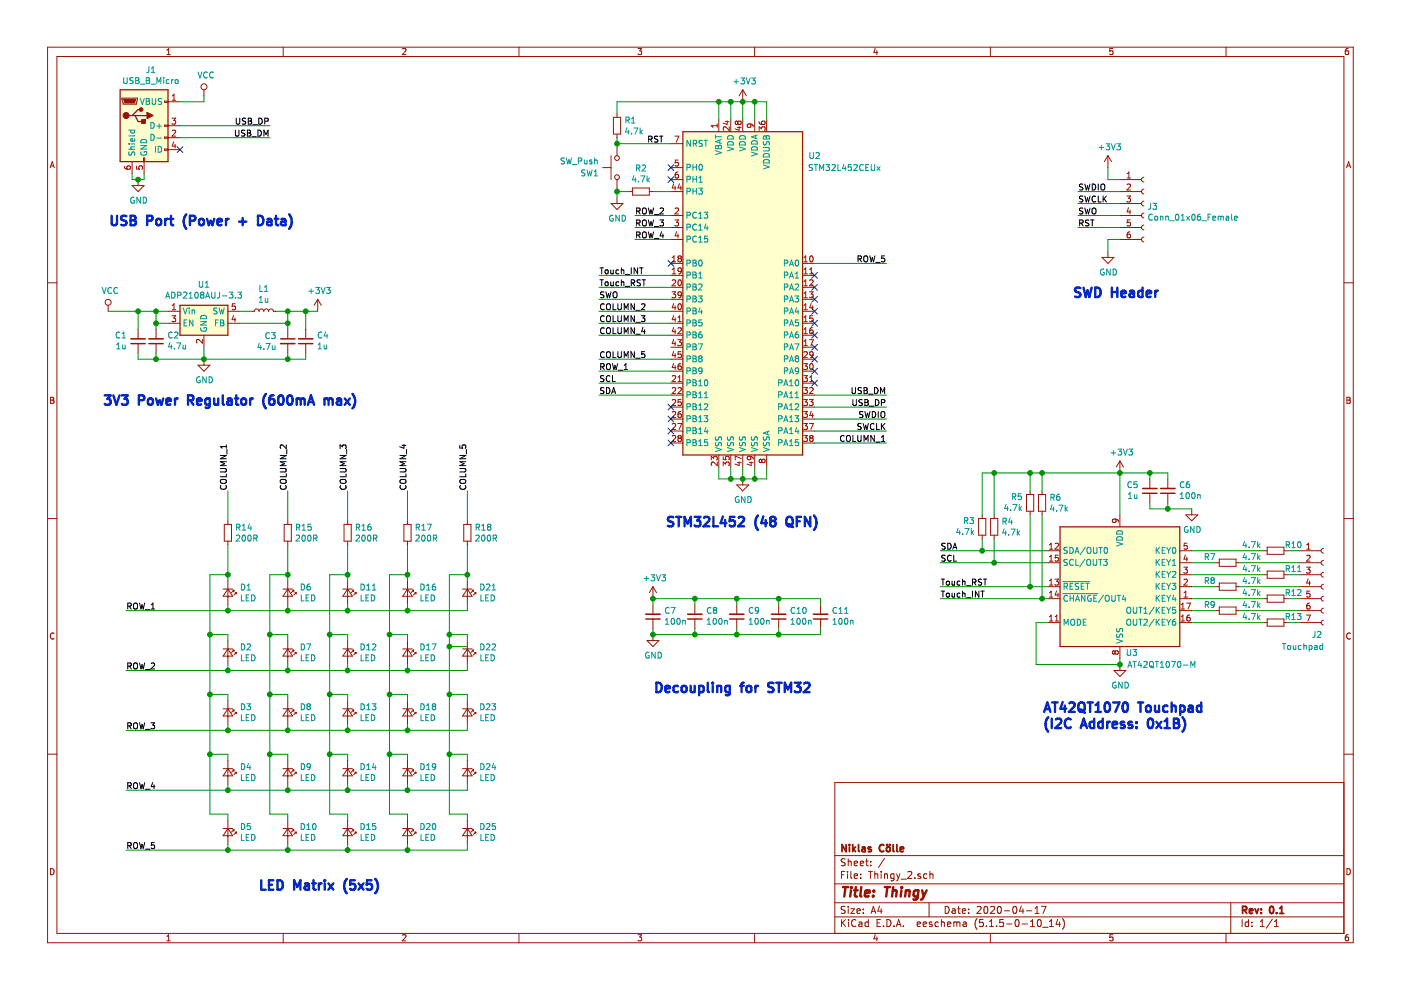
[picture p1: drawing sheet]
<svg xmlns="http://www.w3.org/2000/svg" width="297mm" height="210mm" viewBox="0 0 297 210" stroke-linecap="round" stroke-linejoin="round" font-family="sans-serif">
<path d="M.1 0h297v209.9h-297z" fill-rule="evenodd" fill="#fff" stroke="#fff" stroke-width=".21"/>
<g fill="none" stroke="#981200" stroke-width=".21">
<path d="M10.1 10h276.8v189.9h-276.8zM12.1 12h272.8v185.9h-272.8zM35.4 11.6h.7M35.4 10.6l.4-.3v1.3M43.2 19v1.3M60 10v2M85.3 10.4l.5-.1 .3 .3-.8 1h.8M110 10v2M135.3 10.3h.8l-.5 .5 .4 .1v.5l-.2 .2-.5-.2M157.5 19l-.8 1.3M157.5 19v2.6M157.5 19l.7 1.3"/>
<path d="M160 10v2M185.6 10.2l-.3 .9h.8M185.9 10.7v.9M210 10v2M235.9 10.3h-.6v.6l.6-.1v.6l-.1 .2-.5-.2M259.9 10v2M285.9 10.3h-.4l-.2 .3-.1 .7 .3 .3 .4-.2v-.6h-.4l-.3 .2M10.6 35.6l.5-1.3 .4 1.3M10.7 35.2h.7M25.9 20.8h3.3v.3l-.3 1h-2.8zM26.4 35.3l.1 .4 .5 .2 .6-.1v-.5l-.1-.1-.5 .1-.1 .3 .2 .3M28 39.3h2.5l-1.2 1.3z"/>
<path d="M28 34.3v2.5M28.9 35.2v.6l.7 .1-.2-.5 .3-.2h.3l.2 .2-.1 .5M29.3 38.1v1.2M30.4 33.5h.3v.8h-.3zM30.5 34.3v2.5M34.9 21.5h.7v.2h-.7zM34.9 26.5h.7v.3h-.7zM34.9 29.1h.7v.2h-.7zM34.9 31.6h.7v.3h-.7zM35.6 26.7h2.6M35.6 21.6h2.6M35.6 29.2h2.6"/>
<path d="M35.6 31.7h2.6M36.5 25.1h.7l-.4 .4 .4 .2v.4l-.2 .2-.5-.1M36.5 20.3l.4-.3v1.2M36.5 27.7l.5-.1 .2 .3-.7 1h.7M36.5 21.2h.7M36.8 30.1l-.3 .9h.8M37.1 30.6v.8M127.8 35.5h1.8M129.6 33v5.1M130.1 24.9h1.5v3.5h-1.5zM130.8 24.1v.8M130.8 28.4v.8"/>
<path d="M130.8 30.5v2.5M130.8 38.1v2.5M134.1 39.9h3.6v1.5h-3.6zM142.2 38.1h2.6M142.2 30.5h2.6M142.2 35.5h2.6M142.8 39l-.3 .9h.8M143.1 28.9h.8l-.5 1.2M143.1 39.4v.9M143.7 36.5h-.2a.79 .79 0 0 0-.1 1.2h.3l.2-.5-.3-.2h-.2l-.3 .2M143.8 33.9h-.6l-.1 .6 .5-.1 .3 .3v.3l-.3 .2-.5-.1M144 39l-.3 .9h.8"/>
<path d="M144.4 39.4v.9M152.1 26.3v.7M152.1 26.7h-1.3l.4 .3M152.4 25.4v2.5M153.8 25.8h.8M154.2 25.6v.8l-.9-.3M154.6 26.9v.8l-.9-.8-.4 .2 .2 .5M154.9 25.4v2.5M156.3 27h.8M156.4 25.9l-.2-.2-.3 .2 .1 .5h.3l.1-.3M156.4 25.9l.3-.2h.2l.2 .2v.4l-.2 .1h-.4l-.1-.3M156.4 25.9v.2"/>
<path d="M156.7 26.8v.8l-.9-.3M157.5 25.4v2.5M159 26.3l.2 .2v.4l-.2 .1-.5-.1-.1-.4 .3-.2 .9 .2 .1 .4M160 25.4v2.5M161 25.8l.1 .4 .4 .2h.6l.1-.6-.2-.1-.5 .1-.1 .3 .3 .3M161 27.7v-.8l.4 .4 .2-.4h.5l.1 .2-.1 .6M162.6 25.4v2.5M234.9 33v2.5M234.9 33l-.8 1.3M234.9 33l.8 1.3M237.4 38.1h4.6M239 37.7h.7"/>
<path d="M239 36.8l.3-.3v1.2M239 39.1l.4-.1 .3 .4-.8 .9h.8M242.5 37.6a.51 .51 0 0 0-.5 .5 .51 .51 0 0 0 .5 .5M285.5 35.6l.4-1.3 .5 1.3M285.6 35.2h.6M10.1 60h2M129.6 43.2h2.5l-1.3 1.2zM130.8 41.9v1.3M133.4 40.6h.7M137.7 40.6h.7M142.2 50.8h2.6M142.2 48.2h2.6"/>
<path d="M142.2 45.7h2.6M142.2 40.6h2.6M142.2 55.8h2.6M142.2 58.4h2.6M142.5 55.5h.8M142.5 58.1h.8M142.5 59.5l.5-.2 .3 .4-.8 .9h.8M142.5 54.6l.4-.4v1.3M142.5 57.1l.4-.3v1.3M143.1 46.6h.8l-.5 .5 .4 .1 .1 .5-.3 .2-.5-.1M143.1 44.2l.5-.1 .3 .4-.8 .9h.8M143.4 49.1l-.3 .9h.8"/>
<path d="M143.7 49.6v.8M143.9 59.5l.1-.2a.67 .67 0 0 1 .5 .7 .67 .67 0 0 1-.5 .6l-.3-.5zM144 54.8l-.3 .2 .1 .4 .2 .1h.4l.1-.2v-.3l-.3-.2M144 54.8l-.3-.2 .3-.4h.2l.3 .3-.3 .3M144 54.8h.2M144.5 57.3l-.3 .3-.3-.1-.1-.6 .4-.1 .3 .2-.1 .8-.2 .2-.3 .1M170.2 55.8h2.5M170.2 58.4h2.5M170.4 55.5h.8M170.4 54.6l.4-.4v1.3M170.4 57.1l.4-.3v1.3M170.4 59.7l.4-.4v1.3"/>
<path d="M170.4 58.1h.8M171.7 59.5l.4-.2 .3 .4-.8 .9h.8M171.7 58.1h.7M171.7 57.1l.3-.3v1.3M171.8 54.4l.2-.2a.67 .67 0 0 1 .4 .7 .67 .67 0 0 1-.4 .6l-.3-.5zM233.6 54.6h2.6l-1.3 1.2zM234.9 53.3v1.3M237.4 50.8h4.6M237.4 48.2h4.6M237.4 45.7h4.6M237.4 43.2h4.6M237.4 40.6h4.6"/>
<path d="M238.9 41.6h.8l-.4 .4 .3 .2 .1 .4-.3 .2-.5-.1M239.3 44l-.3 .9h.8M239.6 49.2h-.3a.79 .79 0 0 0-.1 1.2h.4l.1-.5-.3-.2h-.2l-.2 .2M239.6 44.5v.9M239.6 46.6h-.6v.6l.4-.1 .3 .3v.3l-.3 .2-.4-.1M242.5 50.3a.51 .51 0 0 0-.5 .5 .51 .51 0 0 0 .5 .5M242.5 47.7a.51 .51 0 0 0-.5 .5 .51 .51 0 0 0 .5 .5M242.5 45.2a.51 .51 0 0 0-.5 .5 .51 .51 0 0 0 .5 .5M242.5 42.6a.51 .51 0 0 0-.5 .6 .51 .51 0 0 0 .5 .5M242.5 40.1a.51 .51 0 0 0-.5 .5 .51 .51 0 0 0 .5 .5M284.9 60h2M22.9 64.7v1.3"/>
<path d="M29.3 69.8v2M29.3 72.9v2M33.1 69.8v2M33.1 72.9v2M35.6 66h2.6M35.6 68.5h2.6M36.5 66.9h.7l-.4 .5 .4 .2v.4l-.2 .2-.5-.1M36.5 65.7h.7M36.5 64.8l.4-.4v1.3M42 77.4h2.5l-1.3 1.3zM42.9 72v.8l-.9-.8-.4 .2 .2 .5M43.2 71.1v2.5"/>
<path d="M43.2 76.2v1.2M48.3 66h2.6M48.3 68.5h2.6M49.5 66.9l-.3 .9h.8M49.8 67.4v.8M49.9 64.4h-.6l-.1 .6 .5-.1 .2 .2v.3l-.2 .3-.5-.2M53.4 66h.5a.51 .51 0 0 1 .5-.5 .51 .51 0 0 1 .5 .5 .51 .51 0 0 1 .5-.5 .51 .51 0 0 1 .5 .5 .51 .51 0 0 1 .5-.5 .51 .51 0 0 1 .5 .5 .51 .51 0 0 1 .6-.5 .51 .51 0 0 1 .5 .5h.5M61 69.8v2M61 72.9v2M64.8 69.8v2M64.8 72.9v2M67.4 63.5l-.8 1.2"/>
<path d="M67.4 63.5v2.5M67.4 63.5l.7 1.2M142.2 66h2.6M142.2 68.5h2.6M142.2 60.9h2.6M142.2 63.5h2.6M142.2 71.1h2.6M142.2 73.6h2.6M142.2 76.2h2.6M142.2 78.7h2.6M142.5 61.9h.8l-.5 .4 .4 .2v.5l-.2 .1-.5-.1M142.5 79.8l.5-.2 .3 .4-.8 .9h.8"/>
<path d="M142.8 66.9l-.3 .9h.8M142.8 64.4l-.3 .8h.8M142.8 69.4l-.3 .9h.8M142.8 72l-.3 .9h.8M142.8 74.5l-.3 .9h.8M142.8 77l-.3 .9h.8M143.1 64.8v.9M143.1 67.4v.8M143.1 69.9v.8M143.1 72.5v.8M143.1 75v.8M143.1 77.5v.9"/>
<path d="M143.7 72h.8l-.5 .5 .4 .1 .1 .5-.3 .2-.5-.1M143.7 68.2h.8M143.7 69.6l.5-.1 .3 .3-.8 .9h.8M143.7 67.3l.4-.4v1.3M143.7 80l.4-.4v1.3M143.9 64.5l.1-.1a.67 .67 0 0 1 .5 .6 .67 .67 0 0 1-.5 .7l-.3-.5zM144.4 77.1l-.5 .1-.2 .5 .1 .5 .6 .1 .1-.2-.1-.4-.4-.1-.3 .2M144.4 74.6h-.6l-.1 .6 .5-.2 .3 .3v.3l-.3 .2-.5-.1M144.5 62.4l-.3 .3-.3-.1-.1-.6 .4-.1 .3 .2-.1 .7-.2 .3h-.3M170.2 66h2.5M170.2 68.5h2.5M170.2 60.9h2.5"/>
<path d="M170.2 63.5h2.5M170.2 71.1h2.5M170.2 73.6h2.5M170.2 76.2h2.5M170.2 78.7h2.5M170.4 79.6h.8l-.4 .5 .3 .1v.6l-.2 .1-.5-.1M170.4 77.1h.8l-.4 .5 .3 .1v.5l-.2 .2-.5-.2M170.4 65.7h.8M170.4 68.2h.8M170.4 62.2l.4-.3v1.2M170.4 64.8l.4-.4v1.3M170.4 67.3l.4-.4v1.3"/>
<path d="M170.4 69.8l.4-.3v1.2M170.4 72.4l.4-.4v1.3M170.4 74.7l.5-.1 .3 .3-.8 .9h.8M170.4 60.6h.8M170.4 63.1h.8M170.4 70.7h.8M170.4 73.3h.8M171.6 61.9h.8l-.4 .4 .3 .2 .1 .4-.3 .2-.5-.1M171.6 72h.9l-.6 1.3M171.7 80l.3-.4v1.3M171.8 77.2l.2-.1a.67 .67 0 0 1 .4 .6 .67 .67 0 0 1-.4 .7l-.3-.5zM172 64.4l-.3 .8h.8"/>
<path d="M172.3 69.5l-.5 .1-.1 .4v.6l.6 .1 .1-.2-.1-.5h-.4l-.2 .2M172.3 64.8v.9M172.3 66.9h-.6v.7l.4-.2 .3 .3v.3l-.3 .2-.4-.1M172.4 75.1l-.3 .2h-.3l-.1-.6 .4-.1 .3 .2-.1 .7-.2 .3h-.3M10.7 84.2h.5l.2 .3-.2 .3 .3 .3-.3 .4h-.5zM10.7 84.8h.5M142.2 81.2h2.6M142.2 83.8h2.6M142.2 86.3h2.6M142.2 88.8h2.6M142.2 91.4h2.6M142.2 93.9h2.6"/>
<path d="M142.5 82.3l.5-.1 .3 .3-.8 .9h.8M142.5 84.8l.5-.1 .3 .4-.8 .9h.8M142.5 87.4l.5-.1 .3 .3-.8 .9h.8M142.5 89.9l.5-.1 .3 .3-.8 1h.8M142.5 92.5l.5-.2 .3 .4-.8 .9h.8M143.7 89.8h.8l-.5 1.3M143.7 80.9h.8M143.7 82.3l.5-.1 .3 .3-.8 .9h.8M144 92.9l-.3-.3 .3-.3h.2l.3 .3-.3 .3M144 92.9l-.3 .2 .1 .4 .2 .1 .4-.1 .1-.1v-.3l-.3-.2M144 92.9h.2M144.4 87.3l-.5 .1-.2 .4 .1 .6 .6 .1 .1-.2-.1-.5-.4-.1-.3 .3"/>
<path d="M144.4 84.7h-.6l-.1 .6 .5-.1 .3 .2v.4l-.3 .2-.5-.1M150.8 97.5v-.8l.5 .5 .1-.4 .4-.1 .3 .3-.2 .5M152.1 98v.8l-.9-.8-.4 .2 .1 .5M152.4 96.5v2.5M153.3 96.8v.6l.6 .1-.1-.5 .3-.3h.3l.2 .3-.1 .5M153.3 98.8v-.8l.5 .4 .1-.4h.6l.1 .2-.1 .6M154.9 96.5v2.5M156.3 98.1h.8M156.7 97.9v.8l-.9-.3M157.1 97.2l-1.2-.5v.8M157.5 96.5v2.5M158.8 98.1h.9"/>
<path d="M159 96.7l.2 .3v.4h-.7l-.1-.4 .3-.3 .7 .1 .2 .2 .1 .4M159.3 97.9v.8l-.9-.3M160 96.5v2.5M161.5 97.6l.2-.2h.3l.2 .2v.4l-.2 .1h-.3l-.2-.3M161.5 97.6l-.2-.2-.3 .2v.2l.2 .3 .3-.3M161.5 97.6v.2M162.6 96.5v2.5M170.2 81.2h2.5M170.2 83.8h2.5M170.2 86.3h2.5M170.2 88.8h2.5M170.2 91.4h2.5"/>
<path d="M170.2 93.9h2.5M170.4 92.3h.8l-.4 .5 .3 .1v.6l-.2 .1-.5-.1M170.4 82.2h.8l-.4 .5 .3 .1v.5l-.2 .1-.5-.1M170.4 84.7h.8l-.4 .5 .3 .1v.6l-.2 .1-.5-.1M170.4 87.3h.8l-.4 .4 .3 .2v.5l-.2 .1-.5-.1M170.4 89.8h.8l-.4 .5 .3 .1v.5l-.2 .2-.5-.2M171.6 84.7h.8l-.4 .5 .3 .1 .1 .5-.3 .2-.5-.1M171.6 89.8h.9l-.6 1.3M171.7 82.3l.4-.1 .3 .3-.8 .9h.8M171.7 80.9h.7M171.9 92.9l-.2-.3 .2-.3h.2l.3 .3-.3 .3M171.9 92.9l-.2 .2v.4l.2 .1 .4-.1 .1-.1v-.3l-.3-.2"/>
<path d="M171.9 92.9h.2M172 87.2l-.3 .9h.8M172.3 87.7v.8M237.4 97.7l-.7 1.3M237.4 97.7v2.6M237.4 97.7l.8 1.3M285.6 84.2h.4l.3 .3-.3 .3 .3 .3-.2 .4h-.5zM285.6 84.8h.4M10.1 109.9h2M47.6 111.2h1.5v3.5h-1.5zM48.3 110.4v.8M48.3 114.7v.8"/>
<path d="M60.2 111.2h1.6v3.5h-1.6zM61 110.4v.8M61 114.7v.8M72.9 111.2h1.6v3.5h-1.6zM73.7 110.4v.8M73.7 114.7v.8M85.6 111.2h1.6v3.5h-1.6zM86.4 110.4v.8M86.4 114.7v.8M98.3 111.2h1.6v3.5h-1.6zM99.1 110.4v.8M99.1 114.7v.8"/>
<path d="M156.2 102.8h2.5l-1.2 1.3zM157.5 101.5v1.3M207.5 109.9h1.5v3.6h-1.5zM208.2 109.2v.7M208.2 113.5v.7M210 109.9h1.5v3.6h-1.5zM210.8 109.2v.7M210.8 113.5v.7M217.6 104.8h1.6v3.6h-1.6zM218.4 104.1v.7M218.4 108.4v.8M220.2 104.8h1.5v3.6h-1.5z"/>
<path d="M220.9 104.1v.7M220.9 108.4v.8M222.2 119.3h2.5M222.2 116.8h2.5M222.5 116.4h.7M222.5 119h.7M222.5 115.5l.4-.3v1.2M222.5 118.1l.4-.4v1.3M223.7 115.3l.5-.1 .2 .3-.7 .9h.7M224.4 117.7h-.6l-.1 .6 .5-.1 .2 .2v.4l-.2 .2-.5-.1M236.4 110l.2 .3v.4l-.2 .1-.4-.1-.2-.4 .3-.3 .9 .2 .1 .5M237.4 109.2v2.5"/>
<path d="M243.8 101.5v2.1M243.8 104.6v2M247.6 101.5v2.1M247.6 104.6v2M250.1 119.3h2.6M250.1 116.8h2.6M251.3 117.7l-.3 .9h.8M251.4 109.2h2.5l-1.2 1.2zM251.6 118.1v.9M251.7 115.2h-.6l-.1 .6 .5-.1 .3 .2v.3l-.3 .2-.5-.1M252.7 107.9v1.3M257.7 119.3h.8"/>
<path d="M258.5 118.6h3.6v1.5h-3.6zM262.1 119.3h.7M267.9 116.8h.8M268.7 116h3.5v1.5h-3.5zM272.2 116.8h.8M275.5 119.3h4.6M275.5 116.8h4.6M277 116.4h.8M277 115.5l.4-.3v1.2M277 117.8l.5-.1 .3 .4-.8 .9h.8M280.6 118.8a.51 .51 0 0 0-.5 .5 .51 .51 0 0 0 .5 .5M280.6 116.3a.51 .51 0 0 0-.5 .5 .51 .51 0 0 0 .5 .5"/>
<path d="M284.9 109.9h2M11.5 134.3a.58 .58 0 0 0-.8 .5 .58 .58 0 0 0 .8 .6M47.3 137.6h2M47.3 124.9h2M48.3 123.1v5.1M48.3 135.8v5.1M48.3 137.6l1 1.5h-2zM48.3 124.9l1 1.5h-2zM49.3 137.8h.3M49.3 125.2h.3M49.6 125.2v.2M49.6 137.8v.3"/>
<path d="M49.6 137.8l-.5 .6M49.6 125.2l-.5 .5M49.8 138.4h.3M49.8 125.7h.3M50.1 125.7v.2M50.1 138.4v.2M50.1 138.4l-.5 .5M50.1 125.7l-.5 .5M60 137.6h2M60 124.9h2M61 123.1v5.1M61 135.8v5.1"/>
<path d="M61 137.6l1 1.5h-2zM61 124.9l1 1.5h-2zM62 137.8h.3M62 125.2h.3M62.3 125.2v.2M62.3 137.8v.3M62.3 137.8l-.5 .6M62.3 125.2l-.5 .5M62.5 138.4h.3M62.5 125.7h.3M62.8 125.7v.2M62.8 138.4v.2"/>
<path d="M62.8 138.4l-.5 .5M62.8 125.7l-.5 .5M72.7 137.6h2M72.7 124.9h2M73.7 123.1v5.1M73.7 135.8v5.1M73.7 137.6l1 1.5h-2zM73.7 124.9l1 1.5h-2zM74.7 137.8h.3M74.7 125.2h.3M75 125.2v.2M75 137.8v.3"/>
<path d="M75 137.8l-.5 .6M75 125.2l-.5 .5M75.2 138.4h.3M75.2 125.7h.3M75.5 125.7v.2M75.5 138.4v.2M75.5 138.4l-.5 .5M75.5 125.7l-.5 .5M85.4 137.6h2M85.4 124.9h2M86.4 123.1v5.1M86.4 135.8v5.1"/>
<path d="M86.4 137.6l1 1.5h-2zM86.4 124.9l1 1.5h-2zM87.4 137.8h.3M87.4 125.2h.3M87.7 125.2v.2M87.7 137.8v.3M87.7 137.8l-.5 .6M87.7 125.2l-.5 .5M87.9 138.4h.3M87.9 125.7h.3M88.2 125.7v.2M88.2 138.4v.2"/>
<path d="M88.2 138.4l-.5 .5M88.2 125.7l-.5 .5M98.1 137.6h2M98.1 124.9h2M99.1 123.1v5.1M99.1 135.8v5.1M99.1 137.6l1 1.5h-2zM99.1 124.9l1 1.5h-2zM100.1 137.8h.3M100.1 125.2h.3M100.4 125.2v.2M100.4 137.8v.3"/>
<path d="M100.4 125.2l-.5 .5M100.4 137.8l-.5 .6M100.6 138.4h.3M100.6 125.7h.3M100.9 125.7v.2M100.9 138.4v.2M100.9 138.4l-.5 .5M100.9 125.7l-.5 .5M137.2 135.8h2.5l-1.3 1.3zM138.4 124.4v2.5M138.4 128.2v2M138.4 131.2v2.1"/>
<path d="M138.4 134.5v1.3M138.4 124.4l-.7 1.3M138.4 124.4l.8 1.3M147.3 128.2v2M147.3 131.2v2.1M156.2 128.2v2M156.2 131.2v2.1M165.1 128.2v2M165.1 131.2v2.1M174 128.2v2M174 131.2v2.1M222.2 124.4h2.5"/>
<path d="M222.2 132h2.5M222.2 126.9h2.5M222.5 126.6h.7M222.5 131.7h.7M222.5 123.1l.4-.3v1.3M222.5 125.7l.4-.4v1.3M222.5 130.8l.4-.4v1.3M222.5 124.1h.7M223.7 122.8h.7l-.4 .5 .4 .1v.4l-.2 .3-.5-.2M223.7 131.7h.7M223.7 130.8l.4-.4v1.3M224 125.3l-.3 .9h.8"/>
<path d="M224.3 125.8v.8M236.4 138.2l-.3-.2-.3 .2v.3l.3 .2 .3-.2M236.4 138.2l.2-.2h.3l.2 .2v.4l-.2 .1h-.3l-.2-.2M236.4 138.2v.3M237.4 137.1v2.5M250.1 129.5h2.6M250.1 124.4h2.6M250.1 132h2.6M250.1 126.9h2.6M250.1 121.9h2.6M250.4 129.1h.7M250.4 131.7h.7"/>
<path d="M250.4 128.2l.4-.3v1.2M250.4 130.8l.4-.4v1.3M251 120.3h.8l-.5 .4 .4 .2 .1 .4-.3 .2-.5-.1M251 126.6h.8M251 125.7l.4-.4v1.3M251 122.9l.5-.1 .3 .3-.8 1h.8M251.6 127.9h.8l-.5 1.2M252.2 130.4l-.4 .1-.2 .5 .1 .5 .5 .1 .2-.2-.2-.4-.3-.1-.3 .2M257.7 129.5h.8M257.7 124.4h.8M258.5 123.6h3.6v1.6h-3.6zM258.5 128.7h3.6v1.5h-3.6z"/>
<path d="M262.1 129.5h.7M262.1 124.4h.7M267.9 132h.8M267.9 126.9h.8M267.9 121.9h.8M268.7 121.1h3.5v1.5h-3.5zM268.7 126.2h3.5v1.5h-3.5zM268.7 131.2h3.5v1.6h-3.5zM272.2 132h.8M272.2 126.9h.8M272.2 121.9h.8M275.5 129.5h4.6"/>
<path d="M275.5 124.4h4.6M275.5 132h4.6M275.5 126.9h4.6M275.5 121.9h4.6M277 120.3h.8l-.5 .4 .4 .2 .1 .4-.3 .2-.5-.1M277 130.4h.8l-.5 1.3M277.3 122.7l-.3 .9h.8M277.7 127.9h-.3a.79 .79 0 0 0-.1 1.2h.4l.1-.5-.3-.3h-.2l-.3 .3M277.7 123.2v.9M277.7 125.3h-.6l-.1 .6 .5-.1 .3 .3v.3l-.3 .2-.5-.1M280.6 131.5a.51 .51 0 0 0-.5 .5 .51 .51 0 0 0 .5 .5M280.6 129a.51 .51 0 0 0-.5 .5 .51 .51 0 0 0 .5 .5"/>
<path d="M280.6 126.4a.51 .51 0 0 0-.5 .5 .51 .51 0 0 0 .5 .5M280.6 123.9a.51 .51 0 0 0-.5 .5 .51 .51 0 0 0 .5 .5M280.6 121.3a.51 .51 0 0 0-.5 .6 .51 .51 0 0 0 .5 .5M286.3 134.3a.58 .58 0 0 0-.8 .5 .58 .58 0 0 0 .8 .6M10.1 159.9h2M47.3 150.3h2M48.3 148.5v5.1M48.3 150.3l1 1.5h-2zM49.3 150.5h.3M49.6 150.5v.3M49.6 150.5l-.5 .5M49.8 151h.3"/>
<path d="M50.1 151v.3M50.1 151l-.5 .6M60 150.3h2M61 148.5v5.1M61 150.3l1 1.5h-2zM62 150.5h.3M62.3 150.5v.3M62.3 150.5l-.5 .5M62.5 151h.3M62.8 151v.3M62.8 151l-.5 .6M72.7 150.3h2"/>
<path d="M73.7 148.5v5.1M73.7 150.3l1 1.5h-2zM74.7 150.5h.3M75 150.5v.3M75 150.5l-.5 .5M75.2 151h.3M75.5 151v.3M75.5 151l-.5 .6M85.4 150.3h2M86.4 148.5v5.1M86.4 150.3l1 1.5h-2zM87.4 150.5h.3"/>
<path d="M87.7 150.5v.3M87.7 150.5l-.5 .5M87.9 151h.3M88.2 151v.3M88.2 151l-.5 .6M98.1 150.3h2M99.1 148.5v5.1M99.1 150.3l1 1.5h-2zM100.1 150.5h.3M100.4 150.5v.3M100.4 150.5l-.5 .5M100.6 151h.3"/>
<path d="M100.9 151v.3M100.9 151l-.5 .6M236.2 142.2h2.5l-1.3 1.2zM237.4 140.9v1.3M284.9 159.9h2M47.3 175.7h2M47.3 163h2M48.3 161.2v5.1M48.3 173.9v5.1M48.3 175.7l1 1.5h-2zM48.3 163l1 1.5h-2zM49.3 175.9h.3"/>
<path d="M49.3 163.2h.3M49.6 175.9l-.5 .5M49.6 163.2v.3M49.6 175.9v.3M49.6 163.2l-.5 .5M49.8 176.4h.3M49.8 163.7h.3M50.1 176.4l-.5 .5M50.1 163.7v.3M50.1 176.4v.3M50.1 163.7l-.5 .5M60 175.7h2"/>
<path d="M60 163h2M61 161.2v5.1M61 173.9v5.1M61 175.7l1 1.5h-2zM61 163l1 1.5h-2zM62 175.9h.3M62 163.2h.3M62.3 175.9l-.5 .5M62.3 163.2v.3M62.3 175.9v.3M62.3 163.2l-.5 .5M62.5 176.4h.3"/>
<path d="M62.5 163.7h.3M62.8 176.4l-.5 .5M62.8 163.7v.3M62.8 176.4v.3M62.8 163.7l-.5 .5M72.7 175.7h2M72.7 163h2M73.7 161.2v5.1M73.7 173.9v5.1M73.7 175.7l1 1.5h-2zM73.7 163l1 1.5h-2zM74.7 175.9h.3"/>
<path d="M74.7 163.2h.3M75 175.9l-.5 .5M75 163.2v.3M75 175.9v.3M75 163.2l-.5 .5M75.2 176.4h.3M75.2 163.7h.3M75.5 176.4l-.5 .5M75.5 163.7v.3M75.5 176.4v.3M75.5 163.7l-.5 .5M85.4 175.7h2"/>
<path d="M85.4 163h2M86.4 161.2v5.1M86.4 173.9v5.1M86.4 175.7l1 1.5h-2zM86.4 163l1 1.5h-2zM87.4 175.9h.3M87.4 163.2h.3M87.7 175.9l-.5 .5M87.7 163.2v.3M87.7 175.9v.3M87.7 163.2l-.5 .5M87.9 176.4h.3"/>
<path d="M87.9 163.7h.3M88.2 176.4l-.5 .5M88.2 163.7v.3M88.2 176.4v.3M88.2 163.7l-.5 .5M98.1 175.7h2M98.1 163h2M99.1 161.2v5.1M99.1 173.9v5.1M99.1 175.7l1 1.5h-2zM99.1 163l1 1.5h-2zM100.1 175.9h.3"/>
<path d="M100.1 163.2h.3M100.4 175.9l-.5 .5M100.4 163.2v.3M100.4 175.9v.3M100.4 163.2l-.5 .5M100.6 176.4h.3M100.6 163.7h.3M100.9 176.4l-.5 .5M100.9 163.7v.3M100.9 176.4v.3M100.9 163.7l-.5 .5M284.9 165.9h-107.9v32"/>
<path d="M10.7 184.2a.65 .65 0 0 1 .8 .6 .65 .65 0 0 1-.8 .7zM35.4 198.5l.4-.3v1.3M35.4 199.5h.7M60 197.9v2M85.3 198.3l.5-.1 .3 .3-.8 1h.8M110 197.9v2M135.3 198.2h.8l-.5 .5 .4 .1v.6l-.2 .1-.5-.1M160 197.9v2M177 194.4h107.9M177 191.4h107.9M177 187.4h107.9M177 181.4h107.9"/>
<path d="M178.4 185.5h.5M178.4 195v1.5M178.6 195.6l.7 .9M179.1 184.8h-.7v1.5M179.2 192.2h-.6l-.3 .2 .2 .4 .6 .3v.4l-.2 .2-.6-.1M179.2 182.1h-.6l-.3 .2 .2 .4 .6 .3v.4l-.2 .2-.6-.1M179.3 195l-.9 .8M179.7 184.8v.1M179.7 185.3v1M179.8 182.1v1.5M179.8 192.2v.1M179.8 192.7v1"/>
<path d="M179.8 182.7l.2-.1h.4l.1 1M179.9 195v.1M179.9 195.5v1M180.4 192.7h.8l-.8 1h.8M180.4 184.8v1.3l.2 .2M181.1 185.8l.7-.2v-.3h-.5l-.2 .2 .1 .7h.6M181.1 183.1l.7-.2v-.3h-.5l-.2 .2 .1 .7h.6M181.5 195.1a.59 .59 0 0 0-.8 0 .59 .59 0 0 0-.1 .7 .56 .56 0 0 0 .2 .6 .56 .56 0 0 0 .7-.1M181.7 193.2l.7-.2-.1-.2-.4-.1-.2 .2 .1 .7h.5M182.1 195.5h.6l.1 1M182.4 183.1l.7-.2-.1-.3h-.4l-.2 .2 .1 .7h.5M182.5 186.1v.2"/>
<path d="M182.5 185.3v.2M182.8 195.8l-.5 .1-.3 .2 .3 .4 .5-.1M183 193.5v.2M183 192.8v.1M183.5 182.6h.6M183.7 182.1v1.3l.4 .2M184.1 195.5h-.4l-.3 .2 .1 .6 .2 .2 .4-.1M184.1 195v1.5M184.1 184.8h.9M184.5 184.8v1.5M184.6 183.4v.2M184.6 182.6v.2"/>
<path d="M184.7 193.7l.5-1.5 .5 1.5M184.8 193.2h.8M185.5 185.4l.2-.1h.3l.1 1M185.5 184.8v1.5M185.6 198.1l-.3 .9h.8M185.9 198.6v.9M186 195.7h.5M186.5 192.1l-.4 1.1h1M186.7 195h-.7v1.5h.7M186.8 184.8v.1M186.8 185.3v1M186.8 192.7v1"/>
<path d="M187.3 196.3v.2M187.5 185.4l.3-.1h.3l.1 1M187.5 185.3v1M187.5 182l-1.2 1.9M188 195a.76 .76 0 0 1 .9 .7 .76 .76 0 0 1-.9 .8zM189.5 196.3v.2M189.5 185.3v1.2l-.2 .3-.4-.1M189.5 185.3h-.4l-.3 .2 .2 .7h.5M190 196.5l.5-1.5 .5 1.5M190.1 185.3l.4 1M190.2 196h.7M190.5 186.3l-.4 .5"/>
<path d="M190.8 185.3l-.3 1M191 186.4h1.2M191.5 196.3v.2M192.5 184.9l.5-.1 .3 .4-.9 1.1h.9M194 186.1v.2M194.5 196l.7-.2-.1-.3h-.4l-.2 .2v.7h.6M195.2 185.3h-.4l-.2 .2 .1 .2 .5 .1v.4h-.6M195.7 196l.7-.2v-.3h-.4l-.3 .2 .1 .7h.6M196.5 185.3h-.4l-.3 .2 .1 .6 .2 .2 .4-.1M197 191.4v3M197.2 185.4l.2-.1h.3l.1 1M197.2 184.8v1.5"/>
<path d="M197.6 195.5h-.4l-.2 .2 .1 .2 .5 .1v.4h-.6M199 195.5h-.5l-.3 .2 .1 .6 .2 .2 .5-.1M199.6 195.6l.2-.1h.3l.1 1M199.6 195v1.5M200.4 192.2a.75 .75 0 0 1 .8 .7 .75 .75 0 0 1-.8 .8zM200.9 196l.7-.2-.1-.3h-.4l-.2 .2v.7h.6M201.9 192.8h.6v.9M202.2 195.6l.5-.1 .2 .2M202.2 195.5v1M202.5 193l-.5 .1-.2 .2 .2 .4 .5-.1M202.9 195.7l.2-.2h.3l.1 1M202.9 195.7v.8"/>
<path d="M203 192.7h.6M203.2 192.2v1.3l.4 .2M204 193.2l.7-.2v-.2l-.5-.1-.2 .2 .1 .7h.6M204.2 195.5h.6l.1 1M204.9 195.8l-.5 .1-.2 .2 .2 .4 .5-.1M205.4 193.5v.2M205.4 192.8v.1M207.2 192.3l.5-.1 .3 .4-.9 1.1h.9M207.2 194.8a1.71 1.71 0 0 0 0 2.2M208.4 195h-.7l-.1 .7 .8-.1 .1 .2-.1 .5-.2 .2-.6-.2M208.7 192.3l.4-.1a.85 .85 0 0 1-.1 1.5l-.3-.2-.1-.4zM209.1 196.3v.2"/>
<path d="M209.8 196.5h.8M209.8 195.4l.4-.4v1.5M210 197.9v2M210 192.3l.6-.1 .3 .4-1 1.1h1M211.3 196.3v.2M211.6 192.2h.2a.8 .8 0 0 1 .5 .7 .8 .8 0 0 1-.5 .8 1 1 0 0 1-.2-1.5zM212.7 195h-.7l-.1 .7 .7-.1 .2 .2-.1 .5-.2 .2-.6-.2M212.9 193.1h1.2M213.4 195.9h1.2M214.9 192.3l.2-.1a.8 .8 0 0 1 .5 .7 .8 .8 0 0 1-.5 .8l-.4-.6zM215.4 195h.2a.8 .8 0 0 1 .5 .7 .8 .8 0 0 1-.5 .8 .97 .97 0 0 1-.2-1.5zM216.5 192.1l-.4 1.1h1"/>
<path d="M216.7 195.9h1.1M216.9 192.7v1M217.6 193.1h1.2M218.5 196.5h.8M218.5 195.4l.4-.4v1.5M219.4 193.7h.9M219.4 192.6l.5-.4v1.5M220.1 195.1l.3-.1a.85 .85 0 0 1-.1 1.5l-.2-.2-.2-.4zM220.8 192.2h1l-.7 1.5M221.1 196.6h1.1M222.5 196.5h.9M222.5 195.4l.4-.4v1.5"/>
<path d="M224.3 194.9l-.4 1.1h.9M224.6 195.5v1M225.3 194.8a1.71 1.71 0 0 1 0 2.2M235.9 198.2h-.6v.6l.6-.1v.7l-.1 .1-.5-.1M259.9 197.9v2M260.9 191.4v6.5M263.4 195v1.5M264.7 195.5h-.4l-.3 .2 .1 .7h.6M264.7 195v1.5M265.4 196.3v.2M265.4 195.5v.2M267.2 196.5h.9"/>
<path d="M267.2 195.4l.4-.4v1.5M269.8 194.9l-1.3 1.9M270.2 196.5h.9M270.2 195.4l.4-.4v1.5M285.6 184.2a.65 .65 0 0 1 .7 .6 .65 .65 0 0 1-.7 .7zM285.9 198.2h-.4l-.2 .3-.1 .7 .3 .3 .4-.1v-.7h-.4l-.3 .2"/>
<circle cx="43.2" cy="18.4" r=".63"/>
<circle cx="130.8" cy="37.6" r=".51"/>
<circle cx="130.8" cy="33.5" r=".51"/>
<circle cx="22.9" cy="64.1" r=".63"/>
</g>
<g fill="none" stroke="#981200" stroke-width=".38">
<path d="M179.4 179.1v1.5l-.9-1.5v1.5M180.1 179.1v.1M180.1 179.6v1M180.8 179.1v1.5M181.4 179.6l-.6 .5M182 179.1v1.3l.2 .2M182.8 179.7h.6v.9M183.4 179.9l-.7 .3 .3 .4 .4-.1M184.7 179.7l-.4-.1-.2 .2 .1 .2 .5 .1v.4h-.6M187.4 179.2a.71 .71 0 0 0-1 .5 .71 .71 0 0 0 .7 .9l.3-.2M188 179.7l.2-.1 .4 .1v.7l-.2 .2-.4-.2zM188.1 179.1v.1"/>
<path d="M188.6 179.1v.1M189.4 179.1v1.3l.2 .2M190.1 179.1v1.3l.3 .2M181 180l.4 .6M190.9 180.1l.7-.2-.1-.2-.4-.1-.2 .2v.7h.6M263.5 193l.7-.1 .1-.2-.1-.4-.2-.1h-.5v1.5M263.8 193l.5 .7M264.9 193.2l.7-.2-.1-.2-.4-.1-.2 .2 .1 .7h.5M266.1 192.7l.4 1 .3-1M267.4 193.5v.2M267.4 192.8v.1M269.3 192.3l.2-.1a.8 .8 0 0 1 .6 .7 .8 .8 0 0 1-.6 .8l-.3-.6z"/>
<path d="M270.7 193.5v.2M271.3 193.7h.9M271.3 192.6l.4-.4v1.5"/>
</g>
<g fill="none" stroke="#981200" stroke-width=".51">
<path d="M178.7 188.1h1.1M179.3 188.1l-.3 2M180.4 188.8l-.2 1.3M180.5 188.1v.2M180.5 188.1l.1 .1-.1 .1M181.1 188.8h.7M181.5 188.1l-.3 1.7 .1 .2 .4 .1M182.6 188.1l-.2 1.7 .2 .3M183.4 189.4l1-.2-.1-.4h-.5l-.4 .2v1h.8M185.1 189.9v.2M185.3 188.8l.1 .1-.2 .1M185.3 188.8l-.1 .2"/>
<path d="M187.6 188.1h1.1M188.1 188.1l-.2 2M189.3 188.9l.3-.1h.4v1.3M189.4 188.1l-.3 2M191.1 188.8l-.1 1.3M191.2 188.1l-.1 .1 .1 .1M191.2 188.1v.2M192.1 188.9l.3-.1h.4v1.3M192.1 188.8l-.2 1.3M194.7 188.8h-.5l-.3 .1-.2 .8 .3 .4 .6-.1M194.7 188.8l-.3 1.8a.57 .57 0 0 1-.7 .1M195.5 188.8l.3 1.3"/>
<path d="M195.8 190.1l-.2 .5-.4 .2M196.5 188.8l-.7 1.3"/>
</g>
<g fill="none" stroke="#009596" stroke-width=".21">
<path d="M26.2 16.4v1.1l.3 .2h.3l.2-.2v-1.1M28.2 16.5l-.4-.1-.3 .3 .1 .3 .6 .2v.4l-.7 .1M28.8 16.4h.4l.3 .3-.3 .4 .3 .2-.1 .4h-.6zM28.8 17.1h.4M29.7 17.8h1M31 16.4h.4l.3 .3-.3 .4 .3 .2-.1 .4h-.6zM31 17.1h.4M31.6 14.1v1l-.2 .3h-.3M32 17.8h1M32.1 15.4h.7M32.1 14.5l.4-.4v1.3M33.3 17.7v-1.3l.4 1 .4-1v1.3"/>
<path d="M34.7 16.4v.2M34.7 16.9v.8M35.9 16.9h-.4l-.3 .2 .2 .6h.5M36.4 16.9v.8M36.8 16.9l-.4 .2M37.2 16.9h.4l.2 .2v.4l-.2 .2-.5-.2zM42 15.3l.4 1.2 .4-1.2M44 15.4a.56 .56 0 0 0-.8 .5 .56 .56 0 0 0 .8 .5M45.2 15.4a.56 .56 0 0 0-.8 .5 .56 .56 0 0 0 .8 .5M155.6 17.3h1M156.1 16.8v1M157.1 16.5h.8l-.5 .5 .4 .1 .1 .5-.3 .2-.5-.1"/>
<path d="M158.2 16.5l.4 1.3 .4-1.3M159.4 16.5h.7l-.4 .5 .4 .1v.6l-.2 .1-.5-.1M27.3 30.5h.1M27.3 31.7h1.3M27.3 27.6h1.3M27.4 32.2l-.1 .5 .1 .2h.4l.2-.6 .3-.1 .3 .2-.1 .5M27.7 30.5h.9M27.8 27.6l-.1 .4 .3 .2 .5-.1v-.5M28.5 29.4l.1 .4-.2 .2-.6-.1v-.5h.2l.1 .6M28.6 31.1l-.8 .1 .1 .5M28.6 28.6l-.2 .2h-1.1M29.7 20.9l.5 1.2 .4-1.2"/>
<path d="M29.8 30.9h1.3l-1.3 .7h1.3M29.9 32.2a.57 .57 0 0 0 .6 .7 .57 .57 0 0 0 .5-.8h-.4v.3M30 29.7a.67 .67 0 0 1 .8-.1 .67 .67 0 0 1 .3 .7h-1.3zM31 20.9h.4l.3 .2-.3 .4 .3 .2-.1 .4h-.6zM31 21.5h.4M32 28.5a.64 .64 0 0 1 .7 .6 .64 .64 0 0 1-.7 .7zM32 25.9a.64 .64 0 0 1 .7 .7 .64 .64 0 0 1-.7 .6zM32.3 20.9v1l.2 .2h.4l.1-.2v-1M33 31v1.3M33.3 29.3h.9M33.3 26.7h.9M33.5 31a.64 .64 0 0 1 .8 .7 .64 .64 0 0 1-.8 .6z"/>
<path d="M33.7 26.2v1M34.3 20.9h-.5l-.3 .2 .2 .3 .5 .3v.3l-.7 .1M119.7 33.6l-.5-.1-.2 .1 .1 .4 .4 .2 .2 .3-.3 .3-.5-.1M120.1 33.5l.3 1.3 .2-1 .3 1 .3-1.3M121.4 34.9h.9M122.6 34.1l.7-.1v-.4l-.7-.1v1.3M123.9 33.9l.1 .8 .4-.1M124 36.1l-.5-.1-.1 .1v.4l.5 .3 .1 .3-.2 .2-.5-.1M124.4 36l.4 1.3 .2-.9 .2 .9 .3-1.3M124.4 33.9v.9M125.5 34l-.3-.1-.2 .2 .1 .2 .4 .1v.3h-.5M126 37.3h.7"/>
<path d="M126 36.4l.3-.4v1.3M126.1 34h.5v.8M126.1 33.5v1.3M132.7 25.5l.7-.1v-.4l-.7-.2v1.3M132.9 27.1l-.3 .9h.8M133 25.5l.4 .6M133.2 27.6v.8M133.9 26.1h.7M133.9 25.2l.4-.4v1.3M133.9 28.3v.1M134.4 27.1h.8l-.5 1.3M134.4 37.2l-.3 .9h.8"/>
<path d="M134.7 37.7v.9M135 35.6l.6-.1v-.4l-.6-.1v1.3M135.3 35.6l.4 .7M135.4 38.4v.2M135.7 27.1v1.3M135.8 27.9l.4 .5M135.8 37.3h.9l-.5 1.3M136.2 35.1l.4-.1 .3 .3-.8 1h.8M136.2 27.6l-.5 .5M137.2 37.3v1.3M137.3 38.1l.4 .5M137.7 37.7l-.5 .5"/>
<path d="M145.6 35.5l.7-.1v-.4l-.7-.2v1.3M145.6 38l.7-.1v-.4l-.7-.1v1.2M146.4 29.8v1.2l-.8-1.2v1.2M146.9 34.8v1.3M146.9 37.4v1.2M146.9 39.9v1.3M146.9 35.4h.8M146.9 38h.8M147 30.4h.6l.1-.5-.7-.1v1.2M147.3 30.4l.4 .6M147.7 34.8v1.3M147.7 37.4v1.2"/>
<path d="M147.7 39.9v1.3M148.1 39.9h.8l-.4 .5 .4 .1v.5l-.2 .2-.6-.2M148.2 38.6h.7M148.2 37.7l.4-.3v1.2M148.3 35l.2-.2a.67 .67 0 0 1 .4 .7 .67 .67 0 0 1-.4 .6l-.3-.5zM148.9 29.8h-.5l-.2 .2 .1 .3 .6 .2v.4l-.7 .1M149.3 29.8h.7M149.7 29.8v1.2M151.7 31.9l1.3 .5-1.3 .4M151.7 28.6v.7M151.7 29h1.3M151.8 31l.2-.2 .3 .3 .1-.3h.3l.3 .2v.5h-1.3z"/>
<path d="M152.3 31.1v.4M152.6 29.7v.6M153 29.6l-1.3 .4 1.3 .4M154.2 31.1l1.3 .5-1.3 .4M154.4 30.1a.66 .66 0 0 1 .8-.1 .66 .66 0 0 1 .3 .7h-1.3zM154.4 28.9a.66 .66 0 0 1 .8-.1 .66 .66 0 0 1 .3 .7h-1.3zM156.8 31.1l1.2 .5-1.2 .4M156.9 30.1a.66 .66 0 0 1 .8-.1 .66 .66 0 0 1 .3 .7h-1.2zM156.9 28.9a.66 .66 0 0 1 .8-.1 .66 .66 0 0 1 .3 .7h-1.2zM159.3 32.2l1.3 .5-1.3 .4M159.4 31.3a.68 .68 0 0 1 .8-.2 .68 .68 0 0 1 .4 .7h-1.3zM159.5 30a.66 .66 0 0 1 .7-.1 .66 .66 0 0 1 .4 .6h-1.3z"/>
<path d="M160.2 28.7v.6M160.6 28.6l-1.3 .4 1.3 .5M161.8 31.3h1.1l.2 .2v.4l-.2 .1h-1.1M161.8 35l1.3 .4-1.3 .4M161.9 30l-.1 .5 .3 .2 .3-.1 .2-.5h.4l.1 .6M161.9 28.9l.3-.1 .3 .2 .1-.2 .3-.1 .2 .3v.5h-1.3zM162 33.9a.66 .66 0 0 1 .8 0 .66 .66 0 0 1 .3 .6h-1.3zM162 32.7a.66 .66 0 0 1 .8-.1 .66 .66 0 0 1 .3 .7h-1.3zM162.5 29v.5M171.7 32.3v1.1l.3 .2h.3l.2-.2v-1.1M172.3 35l-.5-.1-.2 .1 .1 .4 .4 .2 .2 .3-.3 .2h-.5M172.6 34.9h.8"/>
<path d="M173 32.5l.5-.2 .2 .4-.8 .9h.8M173 34.9v1.2M173.8 36.1v-1.2l.4 .9 .4-.9v1.2M175.1 34.9h.8l-.4 .5 .3 .1 .1 .4-.2 .2-.6-.1M176.4 35l.5-.1 .2 .3-.8 .9h.8M177.7 34.9v1.2h.6M178.9 34.8l-.3 .9h.8M179.2 35.3v.8M180.5 34.9h-.6l-.1 .6 .2-.1 .5 .1v.5l-.2 .1-.5-.1M181 35l.5-.1 .3 .3-.8 .9h.8M183 35a.56 .56 0 0 0-.7 .1 .56 .56 0 0 0 0 .7l.4 .3 .3-.1M183.6 35.5h.4"/>
<path d="M184.2 34.9h-.6v1.2h.6M184.7 34.9v1l.3 .2h.3l.2-.2v-1M185.9 35.3l.7 .8M186.6 35.3l-.7 .8M233 31.3h1M233.5 30.8v1M234.5 30.5h.8l-.4 .5 .3 .1 .1 .4-.3 .3-.5-.2M235.6 30.5l.4 1.3 .5-1.3M236.8 30.5h.8l-.5 .5 .4 .1v.5l-.2 .2-.5-.2M28.4 41.9a.59 .59 0 0 0-.7 .6 .59 .59 0 0 0 .7 .5l.1-.5h-.3M29.8 41.8v1.3l-.8-1.3v1.3M30.4 41.8a.64 .64 0 0 1 .7 .6 .64 .64 0 0 1-.7 .7z"/>
<path d="M42.3 59.6v1.1l.2 .2 .4-.1 .1-.1v-1.1M43.5 60l.4-.4v1.3M130 45.7a.59 .59 0 0 0-.8 .6 .59 .59 0 0 0 .8 .5v-.4h-.2M131.3 45.6v1.3l-.7-1.3v1.3M131.9 45.6a.64 .64 0 0 1 .7 .7 .64 .64 0 0 1-.7 .6zM145.6 40.6l.7-.1v-.5l-.7-.1v1.3M145.6 45.6l.7-.1v-.4l-.7-.1v1.3M145.6 48.2l.7-.1v-.5l-.7-.1v1.3M145.6 50.7l.7-.1v-.4l-.7-.1v1.2M145.6 55.8l.7-.1v-.4l-.7-.2v1.3M145.6 58.3l.7-.1v-.4l-.7-.1v1.2M146.9 58.3h.4"/>
<path d="M146.9 55.1h.4l.3 .3-.3 .3 .4 .3-.2 .4h-.6zM146.9 57.7h.4l.3 .2-.3 .4 .4 .2-.2 .4h-.6zM146.9 55.7h.4M146.9 40.5h.8M147.7 45.1a.56 .56 0 0 0-.8 .5 .56 .56 0 0 0 .8 .5M147.7 47.6a.56 .56 0 0 0-.8 .6 .56 .56 0 0 0 .8 .5M147.7 50.2a.56 .56 0 0 0-.8 .5 .56 .56 0 0 0 .8 .5M148.1 58.9h.8M148.1 45.3l.4-.3v1.3M148.1 47.9l.4-.4v1.3M148.1 50.4l.4-.3v1.2M148.1 58l.4-.3v1.2"/>
<path d="M148.1 46.3h.8M148.1 48.8h.8M148.1 51.3h.8M148.3 55.3l.1-.2a.67 .67 0 0 1 .5 .7 .67 .67 0 0 1-.5 .6l-.3-.5zM149.3 45h.8l-.4 .5 .3 .1v.5l-.2 .2-.5-.2M149.7 47.5l-.3 .9h.7M149.9 48v.8M150 50.1h-.6v.6l.1-.2 .5 .2v.5l-.2 .1-.4-.1M166.3 55.8l.6-.1 .1-.1v-.3l-.7-.2v1.3M166.3 58.3h.6l.1-.2v-.3l-.7-.1v1.2M167.4 56.4l.4-1.3 .4 1.3M167.4 58.9l.4-1.2 .4 1.2"/>
<path d="M167.5 56.1h.6M167.5 58.6h.6M168.6 58.9h.7M168.6 58l.4-.3v1.2M168.7 55.3l.2-.2a.67 .67 0 0 1 .4 .7 .67 .67 0 0 1-.4 .6l-.3-.5zM234 57.1a.59 .59 0 0 0-.7 .6 .59 .59 0 0 0 .7 .6l.1-.5h-.2M235.4 57v1.3l-.8-1.3v1.3M236 57a.64 .64 0 0 1 .7 .7 .64 .64 0 0 1-.7 .6zM244 43.1v.9l-.2 .3-.3 .1M244.3 45.5a.56 .56 0 0 0-.8 .5 .56 .56 0 0 0 .8 .6M244.4 43.1h.8l-.4 .5 .4 .1v.4l-.2 .3-.6-.2M244.9 45.9l.5 .1v.6l-.3 .1-.3-.2z"/>
<path d="M246 46l.5-.1 .1 .8M246 45.8v.9M247.2 46l.4-.1 .1 .8M247.2 45.8v.9M248 46.8h1M249.3 45.5l.2-.1a.67 .67 0 0 1 .5 .6 .67 .67 0 0 1-.5 .7l-.3-.5zM250.4 46.7h.7M250.4 45.8l.4-.4v1.3M251.6 45.8l.6 .9M252.2 45.8l-.6 .9M252.8 45.5l.2-.1a.69 .69 0 0 1 .4 .6 .69 .69 0 0 1-.4 .7l-.3-.5zM254.5 45.4h-.3a.79 .79 0 0 0-.1 1.3l.5-.1v-.6l-.5-.1-.2 .3"/>
<path d="M254.9 46.8h.9M256.1 46h.4M256.7 45.4h-.6v1.3M257.1 46.3l.6-.1v-.3l-.4-.1-.2 .2 .1 .6h.5M258.3 46l.4-.2 .1 .2M258.3 45.8v.9M258.8 46l.2-.2 .3 .1 .1 .8M258.8 46v.7M260 45.9h.5v.8M260.5 46.2l-.6 .2 .1 .2h.5M261.1 45.4v1.1l.2 .2M261.7 46.3l.6-.1v-.3l-.4-.1-.2 .2 .1 .6h.5"/>
<path d="M21.7 61l.4 1.2 .4-1.2M23.6 61.1a.56 .56 0 0 0-.7 .5 .56 .56 0 0 0 .7 .5M24.7 74h.7M24.7 73.1l.4-.4v1.3M24.9 61.1a.56 .56 0 0 0-.8 .5 .56 .56 0 0 0 .8 .5M25.4 70.5a.56 .56 0 0 0-.8 .5 .56 .56 0 0 0 .8 .5M25.9 71.7h.7M25.9 70.7l.4-.3v1.3M26 73.1l.1 .8 .4-.1M26.5 73.1v.9M35.1 63.2l.4-1.3 .5 1.3M35.2 62.9h.7"/>
<path d="M36 72.7l-.3 .8h.8M36.3 73.1v.9M36.4 61.9a.64 .64 0 0 1 .7 .7 .64 .64 0 0 1-.7 .6zM36.5 70.5a.56 .56 0 0 0-.8 .5 .56 .56 0 0 0 .8 .5M37 70.5l.5-.1 .2 .3-.8 1h.8M37 73.8v.2M37.5 72.7h.8l-.5 1.3M37.7 62.6l.6-.1v-.4l-.6-.2v1.3M38.8 73.1l.1 .8 .5-.1M38.8 65.3l.5 1.3 .4-1.3M38.9 62.1l.5-.2 .2 .4-.8 .9h.8M39 68.4h.5"/>
<path d="M39.4 73.1v.9M39.6 67.8h-.6v1.3h.6M40.1 63.2h.7M40.1 62.3l.3-.4v1.3M40.1 65.3v.1M40.1 65.7v.9M40.7 65.7v.9M40.7 65.9l.5-.1 .1 .8M40.9 67.8v1.3l-.7-1.3v1.3M41.4 62.1l.2-.2a.67 .67 0 0 1 .4 .7 .67 .67 0 0 1-.4 .6l-.3-.5zM42.4 80a.59 .59 0 0 0-.7 .5 .59 .59 0 0 0 .7 .6l.1-.5h-.3M42.5 68.2h1.3l-1.3 .7h1.3"/>
<path d="M42.6 69.5a.57 .57 0 0 0 .6 .8 .57 .57 0 0 0 .5-.8h-.4v.2M42.7 67a.67 .67 0 0 1 .8-.1 .67 .67 0 0 1 .3 .7h-1.3zM42.7 62.5l-.2-.3 .2-.3h.3l.2 .3-.2 .3M42.7 62.5l-.2 .2v.3l.2 .2h.4l.1-.2v-.3l-.2-.2M42.7 62.5h.3M43.5 60.9h.8M43.6 63.2l.4-1.3 .4 1.3M43.7 79.9v1.3l-.7-1.3v1.3M43.7 62.9h.6M44.3 79.9a.64 .64 0 0 1 .7 .6 .64 .64 0 0 1-.7 .7zM44.9 61.9v1.1l.2 .2h.4l.1-.2v-1.1M45.7 68.4h.4"/>
<path d="M46 65.4l-.4-.1-.2 .1v.5l.5 .1 .1 .3-.2 .3-.5-.1M46.3 67.8h-.6v1.3M46.5 65.3l.2 1.3 .3-1 .2 1 .3-1.3M46.5 61.9v1.1l-.4 .2M46.7 67.8h.5l.2 .3-.2 .3 .3 .3-.1 .3-.7 .1zM46.7 68.4h.5M47.1 62.7h1M48.6 61.9h.8l-.4 .5 .3 .2v.6l-.7-.1M49.9 63.1v.1M50.4 61.9h.8l-.4 .5 .3 .2 .1 .4-.2 .2-.6-.1M55 64.1h.7M55 63.2l.3-.4v1.3"/>
<path d="M55 72.8l-.3 .9h.8M55.1 60.5v1.3h.6M55.3 73.3v.8M55.9 74v.1M56.1 61.8h.7M56.1 60.9l.3-.4v1.3M56.2 63.3l.1 .7h.5M56.4 72.8h.9l-.6 1.3M56.8 63.3v.8M57.1 70.6a.56 .56 0 0 0-.8 .6 .56 .56 0 0 0 .8 .5M57.6 70.5h.7l-.4 .5 .4 .1v.5l-.2 .2-.5-.1M57.7 73.3l.1 .7h.5"/>
<path d="M58.3 73.3v.8M65.5 61.7h1M66 61.3v.9M67 61h.7l-.4 .4 .4 .2v.4l-.2 .2-.5-.1M67.5 74h.7M67.5 73.1l.3-.4v1.3M68.1 61l.4 1.2 .4-1.2M68.2 70.5a.56 .56 0 0 0-.7 .5 .56 .56 0 0 0 .7 .5M68.7 73.1l.1 .8 .5-.1M69 70.3l-.3 .9h.8M69.2 61h.8l-.4 .4 .4 .2v.5l-.2 .1-.6-.1M69.3 73.1v.9"/>
<path d="M69.3 70.8v.9M145.6 68.5l.7-.1v-.4l-.7-.2v1.3M145.6 66l.7-.1v-.5l-.7-.1v1.3M145.6 60.9l.7-.1v-.5l-.7-.1v1.3M145.6 63.4l.7-.1v-.4l-.7-.1v1.2M145.6 71l.7-.1v-.4l-.7-.1v1.2M145.6 73.6l.7-.1v-.5l-.7-.1v1.3M145.6 76.1l.7-.1v-.4l-.7-.2v1.3M145.6 78.6l.7-.1v-.4l-.7-.1v1.3M146.9 75.4h.4l.3 .3-.3 .4 .4 .2-.2 .4h-.6zM146.9 68.4h.4M146.9 67.8h.4l.3 .3-.3 .3 .4 .3-.2 .3-.6 .1z"/>
<path d="M146.9 65.3h.4l.3 .2-.3 .4 .4 .2-.2 .4-.6 .1zM146.9 78h.4l.3 .2-.3 .4 .4 .2-.2 .4-.6 .1zM146.9 60.2h.4l.3 .3-.3 .3 .4 .3-.2 .3-.6 .1zM146.9 60.8h.4M146.9 62.8h.4l.3 .2-.3 .4 .4 .2-.2 .4h-.6zM146.9 70.4h.4l.3 .2-.3 .4 .4 .2-.2 .4h-.6zM146.9 72.9h.4l.3 .3-.3 .3 .4 .2-.2 .4-.6 .1zM146.9 63.4h.4M146.9 65.9h.4M146.9 71h.4M146.9 73.5h.4M146.9 76.1h.4"/>
<path d="M146.9 78.6h.4M148.1 62.8h.8l-.5 .4 .4 .2 .1 .4-.3 .2-.5-.1M148.1 72.9h.8l-.5 1.3M148.1 60.3l.5-.1 .3 .4-.8 .9h.8M148.4 76l-.3-.2 .3-.4h.2l.3 .3-.3 .3M148.4 76h.2M148.4 76l-.3 .2 .1 .4 .2 .1h.3l.2-.2v-.3l-.3-.2M148.4 65.2l-.3 .9h.8M148.7 70.4l-.4 .1-.2 .4 .1 .6 .5 .1 .2-.2-.2-.5h-.3l-.3 .2M148.7 65.7v.9M148.8 67.8h-.6l-.1 .6 .5-.1 .3 .3v.3l-.3 .2-.5-.1M148.9 78.5l-.3 .3-.3-.1-.1-.6 .4-.1 .3 .2-.1 .7-.2 .3-.3 .1"/>
<path d="M166.3 68.5l.6-.1 .1-.1v-.3l-.7-.2v1.3M166.3 66l.6-.1 .1-.2v-.3l-.7-.1v1.3M166.3 60.9l.6-.1 .1-.2v-.3l-.7-.1v1.3M166.3 63.4h.6l.1-.2v-.3l-.7-.1v1.2M166.3 71h.6l.1-.2v-.3l-.7-.1v1.2M166.3 73.6l.6-.1 .1-.2v-.3l-.7-.1v1.3M166.3 76.1h.6l.1-.2v-.3l-.7-.2v1.3M166.3 78.6h.6l.1-.2v-.3l-.7-.1v1.3M167.4 61.5l.4-1.3 .4 1.3M167.4 64l.4-1.2 .4 1.2M167.4 66.6l.4-1.3 .4 1.3M167.4 69.1l.4-1.3 .4 1.3"/>
<path d="M167.4 71.6l.4-1.2 .4 1.2M167.4 74.2l.4-1.3 .4 1.3M167.4 76.7l.4-1.3 .4 1.3M167.4 79.3l.4-1.3 .4 1.3M167.5 61.1h.6M167.5 63.7h.6M167.5 66.2h.6M167.5 68.7h.6M167.5 71.3h.6M167.5 73.8h.6M167.5 76.4h.6M167.5 78.9h.6"/>
<path d="M168.5 62.8h.8l-.4 .4 .4 .2v.5l-.2 .1-.6-.1M168.5 72.9h.9l-.6 1.3M168.6 60.3l.5-.1 .2 .4-.8 .9h.8M168.8 76l-.2-.2 .2-.4 .5 .2v.3l-.2 .1M168.8 76l-.2 .2v.3l.2 .2h.4l.1-.2v-.4l-.2-.1M168.8 76h.3M168.9 65.2l-.3 .9h.8M169.2 70.4h-.2a.79 .79 0 0 0-.2 1.2l.5-.1v-.5l-.5-.1-.2 .2M169.2 65.7v.9M169.3 67.8h-.6l-.1 .6 .2-.1 .5 .1v.6l-.2 .1-.5-.1M169.3 78.5l-.2 .3-.4-.1-.1-.2 .1-.4 .4-.1 .2 .2v.7l-.2 .3-.4 .1M145.6 93.9l.7-.1v-.5l-.7-.1v1.3"/>
<path d="M145.6 88.8l.7-.1v-.4l-.7-.2v1.3M145.6 81.2l.7-.1v-.4l-.7-.2v1.3M145.6 83.7l.7-.1v-.4l-.7-.1v1.2M145.6 86.3l.7-.1v-.5l-.7-.1v1.3M145.6 91.3l.7-.1v-.4l-.7-.1v1.2M146.9 93.2h.4l.3 .3-.3 .3 .4 .3-.2 .3-.6 .1zM146.9 80.5h.4l.3 .3-.3 .3 .4 .3-.2 .3-.6 .1zM146.9 83.1h.4l.3 .2-.3 .4 .4 .2-.2 .4h-.6zM146.9 85.6h.4l.3 .3-.3 .3 .4 .2-.2 .4-.6 .1zM146.9 88.1h.4l.3 .3-.3 .3 .4 .3-.2 .4h-.6zM146.9 90.7h.4l.3 .2-.3 .4 .4 .2-.2 .4h-.6zM146.9 81.1h.4"/>
<path d="M146.9 83.7h.4M146.9 86.2h.4M146.9 88.7h.4M146.9 91.3h.4M146.9 93.8h.4M148.1 81.8h.8M148.1 84.3h.8M148.1 86.9h.8M148.1 89.4h.8M148.1 91.9h.8M148.1 94.5h.8M148.1 80.9l.4-.4v1.3"/>
<path d="M148.1 83.4l.4-.3v1.2M148.1 86l.4-.4v1.3M148.1 88.5l.4-.4v1.3M148.1 91l.4-.3v1.2M148.1 93.6l.4-.4v1.3M149.3 88.1h.8l-.4 .5 .3 .1v.6l-.2 .1-.5-.1M149.4 84.3h.7M149.4 85.7l.4-.1 .3 .4-.8 .9h.8M149.4 83.4l.3-.3v1.2M149.5 80.7l.2-.2a.69 .69 0 0 1 .4 .7 .69 .69 0 0 1-.4 .6l-.3-.5zM149.7 90.6l-.3 .9h.7M149.9 91.1v.8"/>
<path d="M150 93.2h-.6v.6l.1-.1 .5 .1v.6l-.2 .1-.4-.1M151.7 94.9l1.3 .4-1.3 .5M151.8 93.8l-.1 .5 .1 .2h.4l.2-.6 .3-.1 .3 .3-.1 .4M151.8 92.6l-.1 .5 .2 .2 .3-.1 .3-.5h.3l.2 .1-.1 .5M154.2 94.9l1.3 .4-1.3 .5M154.3 93.8l-.1 .5 .2 .2h.3l.3-.6 .3-.1 .2 .3-.1 .4M154.3 92.6l-.1 .5 .3 .2 .3-.1 .2-.5h.4l.1 .1-.1 .5M156.8 94.9l1.2 .4-1.2 .5M156.8 92.6v.5l.2 .2 .3-.1 .3-.5h.3l.1 .1v.5M156.8 93.8v.5l.1 .2h.3l.3-.6 .3-.1 .2 .3v.4M159.3 94.9l1.3 .4-1.3 .5M159.4 92.6l-.1 .5 .3 .2 .3-.1 .2-.5h.3l.2 .1-.1 .5"/>
<path d="M159.4 93.8l-.1 .5 .1 .2h.4l.2-.6 .3-.1 .3 .3-.1 .4M161.8 94.9l1.3 .4-1.3 .5M161.9 93.8l-.1 .5 .2 .2h.3l.3-.6 .3-.1 .2 .3v.4M161.9 92.6l-.1 .5 .3 .2 .3-.1 .2-.5h.4l.1 .1v.5M162.8 91.5v.6M163.1 91.4l-1.3 .4 1.3 .5M165.1 81.2l.7-.1v-.4l-.7-.2v1.3M165.1 83.7l.7-.1v-.4l-.7-.1v1.2M165.1 86.3l.7-.1v-.5l-.7-.1v1.3M165.1 88.8l.7-.1v-.4l-.7-.2v1.3M165.1 91.3l.7-.1v-.4l-.7-.1v1.2M165.1 93.9l.7-.1v-.5l-.7-.1v1.3"/>
<path d="M166.2 81.8l.4-1.3 .4 1.3M166.2 84.3l.4-1.2 .4 1.2M166.2 86.9l.4-1.3 .4 1.3M166.2 89.4l.4-1.3 .4 1.3M166.2 91.9l.4-1.2 .4 1.2M166.2 94.5l.4-1.3 .4 1.3M166.3 81.4h.6M166.3 84h.6M166.3 86.5h.6M166.3 89.1h.6M166.3 91.6h.6M166.3 94.1h.6"/>
<path d="M167.4 81.8h.7M167.4 80.9l.4-.4v1.3M167.4 83.4l.4-.3v1.2M167.4 86l.4-.4v1.3M167.4 88.5l.4-.4v1.3M167.4 91l.4-.3v1.2M167.4 93.6l.4-.4v1.3M167.4 84.3h.7M167.4 86.9h.7M167.4 89.4h.7M167.4 91.9h.7M167.4 94.5h.7"/>
<path d="M168.5 88.1h.8l-.4 .5 .4 .1v.6l-.2 .1-.6-.1M168.6 85.7l.5-.1 .2 .4-.8 .9h.8M168.6 83.4l.4-.3v1.2M168.6 84.3h.7M168.7 80.7l.2-.2a.67 .67 0 0 1 .4 .7 .67 .67 0 0 1-.4 .6l-.3-.5zM168.9 90.6l-.3 .9h.8M169.2 91.1v.8M169.3 93.2h-.6l-.1 .6 .2-.1 .5 .1v.6l-.2 .1-.5-.1M235.6 96h1M236 95.5v1M237 95.2h.8l-.4 .5 .3 .1 .1 .5-.2 .2-.6-.1M238.2 95.2l.4 1.3 .4-1.3"/>
<path d="M239.3 95.2h.8l-.4 .5 .4 .1v.6l-.2 .1-.6-.1M50.1 113.6l.5-.2 .2 .4-.8 .9h.8M50.2 111.8l.6-.1v-.4l-.6-.2v1.3M50.5 111.8l.4 .6M51.4 112.4h.7M51.4 111.5l.3-.4v1.3M51.4 113.6l.2-.2a.67 .67 0 0 1 .5 .7 .67 .67 0 0 1-.5 .6l-.3-.5zM52.7 113.6l.1-.2a.69 .69 0 0 1 .5 .7 .69 .69 0 0 1-.5 .6l-.3-.5zM52.9 111.1l-.3 .9h.8M53.2 111.6v.8M53.8 114.1h.6l.1-.5-.7-.2v1.3M54.1 114.1l.4 .6"/>
<path d="M62.8 113.6l.5-.2 .2 .4-.8 .9h.8M62.9 111.8l.6-.1v-.4l-.6-.2v1.3M63.2 111.8l.4 .6M64.1 112.4h.7M64.1 111.5l.3-.4v1.3M64.1 113.6l.2-.2a.67 .67 0 0 1 .5 .7 .67 .67 0 0 1-.5 .6l-.3-.5zM65.4 113.6l.1-.2a.69 .69 0 0 1 .5 .7 .69 .69 0 0 1-.5 .6l-.3-.5zM65.9 111.1h-.6v.6l.5-.1 .2 .3v.3l-.2 .2-.5-.1M66.5 114.1h.6l.1-.5-.7-.2v1.3M66.8 114.1l.4 .6M75.5 113.6l.5-.2 .2 .4-.8 .9h.8M75.6 111.8l.6-.1v-.4l-.6-.2v1.3"/>
<path d="M75.9 111.8l.4 .6M76.7 112.4h.8M76.7 111.5l.4-.4v1.3M76.8 113.6l.2-.2a.67 .67 0 0 1 .5 .7 .67 .67 0 0 1-.5 .6l-.3-.5zM78 113.6l.2-.2a.69 .69 0 0 1 .4 .7 .69 .69 0 0 1-.4 .6l-.3-.5zM78.6 111.1l-.5 .2-.1 .4v.6l.6 .1 .1-.2-.1-.5-.4-.1-.2 .3M79.2 114.1h.6v-.5l-.6-.2v1.3M79.5 114.1l.4 .6M88.2 113.6l.5-.2 .2 .4-.8 .9h.8M88.2 111.8l.7-.1v-.4l-.7-.2v1.3M88.6 111.8l.4 .6M89.4 112.4h.8"/>
<path d="M89.4 111.5l.4-.4v1.3M89.5 113.6l.2-.2a.67 .67 0 0 1 .4 .7 .67 .67 0 0 1-.4 .6l-.3-.5zM90.6 111.1h.8l-.5 1.3M90.7 113.6l.2-.2a.69 .69 0 0 1 .4 .7 .69 .69 0 0 1-.4 .6l-.3-.5zM91.9 114.1h.6v-.5l-.6-.2v1.3M92.2 114.1l.4 .6M100.9 113.6l.5-.2 .2 .4-.8 .9h.8M100.9 111.8l.7-.1v-.4l-.7-.2v1.3M101.2 111.8l.5 .6M102.1 111.5l.4-.4v1.3M102.1 112.4h.8M102.2 113.6l.2-.2a.67 .67 0 0 1 .4 .7 .67 .67 0 0 1-.4 .6l-.3-.5z"/>
<path d="M103.4 113.6l.2-.2a.69 .69 0 0 1 .4 .7 .69 .69 0 0 1-.4 .6l-.3-.5zM103.6 111.7l-.2-.3 .2-.3h.2l.3 .3-.3 .3M103.6 111.7l-.2 .2v.4l.2 .1h.4l.1-.2v-.3l-.3-.2M103.6 111.7h.2M104.6 114.1h.6v-.5l-.6-.2v1.3M104.9 114.1l.4 .6M156.6 105.4a.59 .59 0 0 0-.7 .5 .59 .59 0 0 0 .7 .6l.1-.5h-.3M158 105.3v1.2l-.8-1.2v1.2M158.6 105.3a.64 .64 0 0 1 .7 .6 .64 .64 0 0 1-.7 .6zM203.1 112l-.3 .9h.8M203.4 112.5v.8M204.1 113.2v.1"/>
<path d="M204.5 110.4l.7-.1v-.4l-.7-.2v1.3M204.6 112.1h.9l-.6 1.2M204.8 110.4l.4 .6M205.6 109.7h.8l-.4 .5 .3 .2 .1 .4-.2 .2-.6-.1M205.9 112.1v1.2M206 112.8l.4 .5M206.4 112.5l-.5 .5M212.7 110.5l.6-.1v-.4l-.6-.1v1.2M212.9 112.1l-.3 .9h.8M213 110.5l.4 .6M213.2 112.6v.8M213.3 106.9l-.3 .9h.8"/>
<path d="M213.6 107.4v.8M213.9 113.3v.1M214.2 109.8l-.3 .9h.7M214.3 108.1v.1M214.3 112.2h.9l-.6 1.2M214.5 110.3v.8M214.6 105.3l.7-.1v-.4l-.7-.1v1.2M214.7 107h.9l-.5 1.2M214.9 105.3l.5 .6M215.7 112.2v1.2M215.8 113l.4 .4M216.1 107v1.2"/>
<path d="M216.2 112.6l-.5 .5M216.2 107.8l.4 .4M216.5 104.7h-.6l-.1 .6 .5-.2 .3 .3v.3l-.3 .2-.5-.1M216.6 107.4l-.5 .5M222.8 105.5l.7-.1v-.5l-.7-.1v1.3M223 107.1l-.3 .8h.8M223.1 105.5l.4 .6M223.4 107.5v.9M224 108.2v.2M224.5 107.1h.9l-.6 1.3M224.6 104.8h-.2a.79 .79 0 0 0-.1 1.3l.3-.1 .1-.5-.2-.2h-.2l-.3 .2M225.8 107.1v1.3"/>
<path d="M225.9 107.9l.4 .5M226.3 118.7l-.5-.1-.2 .1v.4l.6 .2 .1 .3-.3 .3-.4-.1M226.3 116.1h-.5l-.2 .1v.3l.6 .3 .1 .3-.3 .2h-.4M226.3 107.5l-.5 .5M226.8 116.1a.64 .64 0 0 1 .8 .6 .64 .64 0 0 1-.8 .6zM227.6 118.7a.56 .56 0 0 0-.8 .1 .56 .56 0 0 0 0 .8l.4 .3 .4-.2M227.9 117.3l.5-1.2 .4 1.2M228 117h.6M228.1 118.6v1.3h.6M230 118.6l-1.1 1.6M230.1 116l-1.1 1.6M230.5 118.8l.2-.2a.45 .45 0 0 1 .5 .4v.7l-.5 .2-.2-.2z"/>
<path d="M230.5 116.2l.3-.1a.44 .44 0 0 1 .5 .4l-.1 .7-.4 .1-.3-.1zM231.8 118.6v1l.2 .3 .4-.1 .1-.2v-1M231.9 116.1v1l.2 .2h.2l.3-.2v-1M232.9 118.6h.8M233 116.1h.7M233.3 118.6v1.3M233.4 116.1v1.2M234 118.6h.7l-.4 .5 .4 .1v.5l-.2 .2-.5-.2M234.2 116.2l.2-.1a.69 .69 0 0 1 .4 .6 .69 .69 0 0 1-.4 .6l-.3-.4zM236.7 114.9l1.3 .5-1.3 .4M236.9 112.6a.66 .66 0 0 1 .8-.1 .66 .66 0 0 1 .3 .7h-1.3zM236.9 113.9a.66 .66 0 0 1 .8-.1 .66 .66 0 0 1 .3 .7h-1.3z"/>
<path d="M239.2 105.7h.8M239.2 104.8l.4-.4v1.3M239.9 102.3a.56 .56 0 0 0-.8 .5 .56 .56 0 0 0 .8 .5M240.5 104.9l.1 .8 .4-.1M241 102.1h-.5l-.1 .6 .5-.1 .2 .3v.3l-.2 .2-.5-.1M241 104.9v.8M245.1 116.1v1.2M245.1 118.6v1.3M245.3 119.2l.5 .7M245.3 116.6l.5 .7M245.8 118.6l-.7 .7M245.8 116.1l-.7 .7"/>
<path d="M246.4 119.2h.4M246.4 116.7h.4M247 118.6h-.6v1.3h.6M247 116.1h-.6v1.2h.6M247.4 118.6l.4 .7M247.4 116.1l.4 .6M247.8 116.7v.6M247.8 119.3v.6M248.2 118.6l-.4 .7M248.2 116.1l-.4 .6M248.6 119.9h.7M248.6 119l.3-.4v1.3"/>
<path d="M248.7 116.2l.2-.1a.67 .67 0 0 1 .4 .6 .67 .67 0 0 1-.4 .6l-.3-.4zM250.2 105.7h.8M250.2 104.8l.4-.4v1.3M251 102.3a.56 .56 0 0 0-.8 .5 .56 .56 0 0 0 .8 .5M251.6 104.6l.2-.2a.69 .69 0 0 1 .4 .7 .69 .69 0 0 1-.4 .6l-.3-.5zM251.8 111.7a.59 .59 0 0 0-.7 .6 .59 .59 0 0 0 .7 .5l.1-.4h-.3M252.1 102.1h-.2a.79 .79 0 0 0-.1 1.3l.3-.1 .1-.4-.2-.3h-.2l-.3 .3M252.8 104.6l.2-.2a.67 .67 0 0 1 .4 .7 .67 .67 0 0 1-.4 .6l-.4-.5zM253.2 111.6v1.3l-.8-1.3v1.3M253.8 111.6a.64 .64 0 0 1 .7 .7 .64 .64 0 0 1-.7 .6zM253.9 105l.5-.1 .1 .8M253.9 104.9v.8"/>
<path d="M255.5 118l.7-.1v-.4l-.7-.1v1.3M255.8 118l.5 .7M256.7 117.4h.8l-.5 1.3M263.9 117.3l-.3 .9h.7M263.9 119.9l-.3 .9h.7M263.9 114.8l-.3 .9h.7M264.2 115.3v.8M264.2 117.8v.9M264.8 116v.1M264.8 118.5v.2M265.3 117.4h.9l-.6 1.3M265.3 119.9h.9l-.6 1.3"/>
<path d="M265.3 114.8h.9l-.6 1.3M266.7 114.8v1.3M266.7 117.4v1.3M266.7 119.9v1.3M266.8 118.2l.3 .5M266.8 115.6l.3 .5M267.1 115.3l-.4 .5M267.1 117.8l-.4 .5M272.7 115.5h.6l.1-.5-.7-.2v1.3M273 115.5l.4 .6M273.9 115.2l.4-.4v1.3M273.9 116.1h.7"/>
<path d="M275.2 115l.2-.2a.67 .67 0 0 1 .5 .7 .67 .67 0 0 1-.5 .6l-.3-.5zM51.2 123.8a.64 .64 0 0 1 .7 .7 .64 .64 0 0 1-.7 .6zM51.2 126.1v1.3h.6M51.2 136.5a.64 .64 0 0 1 .7 .7 .64 .64 0 0 1-.7 .6zM51.2 138.8v1.3h.6M52.2 139.4h.4M52.2 126.8h.4M52.4 136.7l.5-.2 .2 .4-.8 .9h.8M52.4 125.1h.7M52.4 124.2l.4-.4v1.3M52.8 126.1h-.6v1.3h.6M52.8 138.8h-.6v1.3h.6"/>
<path d="M53.3 138.8a.64 .64 0 0 1 .8 .7 .64 .64 0 0 1-.8 .6zM53.3 126.1a.64 .64 0 0 1 .8 .7 .64 .64 0 0 1-.8 .6zM63.9 123.8a.64 .64 0 0 1 .7 .7 .64 .64 0 0 1-.7 .6zM63.9 126.1v1.3h.6M63.9 136.5a.64 .64 0 0 1 .7 .7 .64 .64 0 0 1-.7 .6zM63.9 138.8v1.3h.6M64.9 139.4h.4M64.9 126.8h.4M65 136.5h.9l-.6 1.3M65.5 126.1h-.6v1.3h.6M65.5 138.8h-.6v1.3h.6M65.7 123.8h-.2a.79 .79 0 0 0-.2 1.3l.4-.1 .1-.4-.2-.3h-.3l-.2 .3"/>
<path d="M66 126.1a.64 .64 0 0 1 .8 .7 .64 .64 0 0 1-.8 .6zM66 138.8a.64 .64 0 0 1 .8 .7 .64 .64 0 0 1-.8 .6zM76.5 123.8a.64 .64 0 0 1 .8 .7 .64 .64 0 0 1-.8 .6zM76.5 136.5a.64 .64 0 0 1 .8 .7 .64 .64 0 0 1-.8 .6zM76.6 126.1v1.3h.6M76.6 138.8v1.3h.6M77.6 139.4h.4M77.6 126.8h.4M77.7 124.2l.4-.4v1.3M77.7 136.9l.4-.4v1.3M77.7 137.8h.8M77.7 125.1h.8"/>
<path d="M78.2 126.1h-.6v1.3h.6M78.2 138.8h-.6v1.3h.6M78.7 138.8a.64 .64 0 0 1 .8 .7 .64 .64 0 0 1-.8 .6zM78.7 126.1a.64 .64 0 0 1 .8 .7 .64 .64 0 0 1-.8 .6zM79 136.7l.4-.2 .3 .4-.8 .9h.8M79 124.2l.3-.4v1.3M79 125.1h.7M89.2 123.8a.64 .64 0 0 1 .8 .7 .64 .64 0 0 1-.8 .6zM89.2 136.5a.64 .64 0 0 1 .8 .7 .64 .64 0 0 1-.8 .6zM89.3 126.1v1.3h.5M89.3 138.8v1.3h.5M90.3 139.4h.4"/>
<path d="M90.3 126.8h.4M90.4 124.2l.4-.4v1.3M90.4 136.9l.4-.4v1.3M90.4 137.8h.8M90.4 125.1h.8M90.9 126.1h-.6v1.3h.6M90.9 138.8h-.6v1.3h.6M91.4 126.1a.64 .64 0 0 1 .8 .7 .64 .64 0 0 1-.8 .6zM91.4 138.8a.64 .64 0 0 1 .8 .7 .64 .64 0 0 1-.8 .6zM91.6 136.5h.8l-.5 1.3M92.3 123.8l-.5 .2-.1 .4v.6h.6l.1-.1-.1-.5-.4-.1-.2 .3M101.9 123.8a.64 .64 0 0 1 .7 .7 .64 .64 0 0 1-.7 .6z"/>
<path d="M101.9 136.5a.64 .64 0 0 1 .7 .7 .64 .64 0 0 1-.7 .6zM102 126.1v1.3h.5M102 138.8v1.3h.5M103 139.4h.4M103 126.8h.4M103.1 124l.5-.2 .3 .4-.8 .9h.8M103.1 136.7l.5-.2 .3 .4-.8 .9h.8M103.6 126.1h-.6v1.3h.6M103.6 138.8h-.6v1.3h.6M104.1 126.1a.64 .64 0 0 1 .8 .7 .64 .64 0 0 1-.8 .6zM104.1 138.8a.64 .64 0 0 1 .8 .7 .64 .64 0 0 1-.8 .6zM104.3 136.7l.5-.2 .3 .4-.8 .9h.8"/>
<path d="M104.3 124.2l.4-.4v1.3M104.3 125.1h.8M136.6 122.7h.9M137 122.2v.9M137.6 138.4a.59 .59 0 0 0-.7 .5 .59 .59 0 0 0 .7 .6v-.5h-.2M138 121.9h.8l-.4 .5 .3 .1 .1 .4-.2 .2-.6-.1M138.9 138.3v1.2l-.7-1.2v1.2M139.2 121.9l.4 1.2 .4-1.2M139.5 138.3a.64 .64 0 0 1 .7 .6 .64 .64 0 0 1-.7 .6zM140.3 121.9h.8l-.4 .5 .4 .1v.5l-.3 .1-.5-.1M141.1 132.4h.7M141.1 131.4l.3-.3v1.3"/>
<path d="M141.9 128.9a.56 .56 0 0 0-.8 .5 .56 .56 0 0 0 .8 .5M142.3 128.8h.8l-.5 1.3M142.4 131.2l.2-.1a.69 .69 0 0 1 .4 .6 .69 .69 0 0 1-.4 .7l-.3-.5zM143.6 131.2l.2-.1a.67 .67 0 0 1 .4 .6 .67 .67 0 0 1-.4 .7l-.3-.5zM144.8 131.7l.4-.1 .1 .8M144.8 131.5v.9M150 132.4h.7M150 131.4l.3-.3v1.3M150.7 128.9a.56 .56 0 0 0-.7 .5 .56 .56 0 0 0 .7 .5M151.3 131.2l.2-.1a.69 .69 0 0 1 .4 .6 .69 .69 0 0 1-.4 .7l-.3-.5zM151.5 129.3l-.3 .3v.2l.3 .3 .3-.1 .2-.2v-.2l-.3-.3M151.5 129.3l-.3-.2 .3-.3h.2l.3 .2-.3 .3"/>
<path d="M151.5 129.3h.2M152.5 131.2l.2-.1a.67 .67 0 0 1 .4 .6 .67 .67 0 0 1-.4 .7l-.3-.5zM153.6 131.7l.5-.1 .1 .8M153.6 131.5v.9M158.8 132.4h.8M158.8 131.4l.4-.3v1.3M159.6 128.9a.56 .56 0 0 0-.8 .5 .56 .56 0 0 0 .8 .5M160.2 131.2l.2-.1a.69 .69 0 0 1 .4 .6 .69 .69 0 0 1-.4 .7l-.3-.5zM160.9 129.3l-.3 .3-.4-.1-.1-.2 .1-.4 .4-.1 .3 .2-.2 .9-.5 .2M161.4 131.2l.2-.1a.67 .67 0 0 1 .4 .6 .67 .67 0 0 1-.4 .7l-.3-.5zM162.5 131.7l.5-.1 .1 .8M162.5 131.5v.9"/>
<path d="M167.7 132.4h.8M167.7 131.4l.4-.3v1.3M168.5 128.9a.56 .56 0 0 0-.8 .5 .56 .56 0 0 0 .8 .5M169 129.1l.4-.3v1.3M169 130.1h.7M169.1 131.2l.2-.1a.69 .69 0 0 1 .4 .6 .69 .69 0 0 1-.4 .7l-.3-.5zM170.3 131.2l.1-.1a.67 .67 0 0 1 .5 .6 .67 .67 0 0 1-.5 .7l-.3-.5zM170.3 128.9l.2-.1a.67 .67 0 0 1 .4 .6 .67 .67 0 0 1-.4 .7l-.3-.5zM171.4 131.7l.5-.1 .1 .8M171.4 131.5v.9M176.6 132.4h.8M176.6 131.4l.4-.3v1.3"/>
<path d="M177.4 128.9a.56 .56 0 0 0-.8 .5 .56 .56 0 0 0 .8 .5M177.9 130.1h.7M177.9 129.1l.3-.3v1.3M177.9 131.2l.2-.1a.69 .69 0 0 1 .5 .6 .69 .69 0 0 1-.5 .7l-.3-.5zM179.1 130.1h.7M179.1 129.1l.3-.3v1.3M179.2 131.2l.1-.1a.67 .67 0 0 1 .5 .6 .67 .67 0 0 1-.5 .7l-.3-.5zM180.3 131.5v.9M180.3 131.7l.5-.1 .1 .8M225.3 123.3h5.8M225.3 125.9h7.4M225.6 124.3l.7-.1v-.4l-.7-.1v1.2"/>
<path d="M225.6 132.6v-1.3l.4 .9 .5-.9v1.3M225.9 124.3l.4 .6M226.3 126.3a.56 .56 0 0 0-.7 .6 .56 .56 0 0 0 .7 .5M226.9 124.3h.4M226.9 126.8h.7M226.9 126.2v1.3M227.1 131.5l.2-.2 .4 .1a.78 .78 0 0 1-.1 1.2l-.5-.2zM227.5 123.7h-.6v1.2h.6M227.6 126.2v1.3M228 127.5l.5-1.3 .4 1.3M228.1 127.1h.7M228.4 131.3a.64 .64 0 0 1 .7 .6 .64 .64 0 0 1-.7 .7z"/>
<path d="M228.7 123.8l-.5-.1-.2 .1 .1 .4 .5 .2 .1 .3-.2 .2h-.5M229.2 124.3h.5M229.7 131.9h.4M229.9 123.7h-.7v1.2h.7M230 126.2v1.3l-.7-1.3v1.3M230.2 123.7h.7M230.3 131.3h-.6v1.3h.6M230.6 123.7v1.2M231.3 126.3a.59 .59 0 0 0-.7 .6 .59 .59 0 0 0 .7 .5l.1-.4h-.3M231.9 126.8h.4M232.5 126.2h-.6v1.3h.6M234 126.2l-1.1 1.6"/>
<path d="M234.4 126.4l.2-.2 .4 .1a.78 .78 0 0 1-.1 1.2l-.5-.2zM235.7 126.2v1.1l.3 .2 .3-.1 .2-.1v-1.1M236.7 135.5l1.3 .4-1.3 .5M236.8 133.2l-.1 .5 .3 .3 .3-.2 .2-.5h.4l.1 .2-.1 .5M236.8 134.4l-.1 .5 .2 .2h.3l.3-.6 .3-.1 .2 .3-.1 .5M236.9 126.2h.7M237.2 126.2v1.3M238.3 126.2l-.4 .9h.8M238.6 126.6v.9M239 128.9l.2-.1a.45 .45 0 0 1 .6 .4l-.2 .8h-.5a.92 .92 0 0 1-.1-1.1zM239 131.5l.2-.2a.45 .45 0 0 1 .6 .4l-.2 .8h-.5a.92 .92 0 0 1-.1-1zM239 137.7v1l.2 .3 .4-.1 .1-.2v-1"/>
<path d="M240.2 137.7h.8l-.4 .5 .3 .1v.5l-.2 .2-.5-.2M240.3 131.3v1l.2 .3 .4-.1 .1-.2v-1M240.3 128.8v1l.2 .2h.4l.1-.2v-1M241.4 131.3h.8M241.4 128.8h.8M241.8 128.8v1.2M241.8 131.3v1.3M242.5 131.4l.5-.1 .3 .4-.8 .9h.8M242.5 130h.8M242.5 129.1l.4-.3v1.2M244.7 131.2l-1.1 1.7M244.7 128.7l-1.1 1.6"/>
<path d="M245.1 121.1v1.3M245.1 123.7v1.2M245.1 126.2v1.3M245.1 128.8v1.2M245.1 131.3v1.3M245.3 126.8l.5 .7M245.3 131.9l.5 .7M245.3 129.3l.5 .7M245.3 124.2l.5 .7M245.3 121.7l.5 .7M245.8 126.2l-.7 .8M245.8 131.3l-.7 .7"/>
<path d="M245.8 128.8l-.7 .7M245.8 123.7l-.7 .7M245.8 121.1l-.7 .8M246.4 124.3h.4M246.4 126.8h.4M246.4 131.9h.4M246.4 129.4h.4M246.4 121.7h.4M247 126.2h-.6v1.3h.6M247 121.1h-.6v1.3h.6M247 123.7h-.6v1.2h.6M247 128.8h-.6v1.2h.6"/>
<path d="M247 131.3h-.6v1.3h.6M247.4 126.2l.4 .7M247.4 131.3l.4 .7M247.4 128.8l.4 .6M247.4 123.7l.4 .6M247.4 121.1l.4 .7M247.8 121.8v.6M247.8 124.3v.6M247.8 126.9v.6M247.8 129.4v.6M247.8 132v.6M248.2 126.2l-.4 .7"/>
<path d="M248.2 131.3l-.4 .7M248.2 128.8l-.4 .6M248.2 123.7l-.4 .6M248.2 121.1l-.4 .7M248.5 123.7h.8l-.4 .5 .3 .1v.5l-.2 .1-.5-.1M248.6 121.3l.4-.2 .3 .4-.8 .9h.8M248.9 126.2l-.3 .9h.7M249.2 126.6v.9M249.2 131.3h-.3a.79 .79 0 0 0-.1 1.3l.4-.2v-.5l-.4-.1-.2 .2M249.2 128.8h-.6v.6l.2-.2 .4 .2v.5l-.2 .1-.4-.1M255.5 123.1l.7-.1v-.4l-.7-.1v1.2M255.5 128.2l.7-.1v-.4l-.7-.2v1.3"/>
<path d="M255.8 128.2l.5 .6M255.8 123.1l.5 .6M257 123l-.3-.2 .3-.3h.2l.3 .2-.3 .3M257 123l-.3 .2v.3l.3 .2h.3l.2-.2v-.3l-.3-.2M257 123h.2M257.5 128.1l-.3 .2h-.3l-.2-.2 .1-.4 .4-.2 .3 .3-.2 .9-.4 .1M263.9 127.5l-.3 .9h.7M263.9 122.4l-.3 .9h.7M263.9 130l-.3 .9h.7M263.9 124.9l-.3 .9h.7M264.2 120.4v.8M264.2 122.9v.8"/>
<path d="M264.2 125.4v.9M264.2 128v.8M264.2 130.5v.8M264.8 128.7v.1M264.8 121.1v.1M264.8 123.6v.1M264.8 126.1v.2M264.8 131.2v.1M265.3 130.1h.9l-.6 1.2M265.3 127.5h.9l-.6 1.3M265.3 122.5h.9l-.6 1.2M265.3 125h.9l-.6 1.3"/>
<path d="M266.7 122.5v1.2M266.7 125v1.3M266.7 127.5v1.3M266.7 130.1v1.2M266.8 128.3l.3 .5M266.8 123.2l.3 .5M266.8 130.9l.3 .4M266.8 125.8l.3 .5M266.8 120.7l.3 .5M267.1 128l-.4 .5M267.1 122.9l-.4 .5M267.1 130.5l-.4 .5"/>
<path d="M267.1 125.4l-.4 .5M267.1 120.4l-.4 .4M271.9 136.4h.7M272.2 136.4v1.3M272.7 130.7h.6l.1-.5-.7-.1v1.2M272.7 120.6l.6-.1 .1-.5-.7-.1v1.3M272.7 125.7l.6-.1 .1-.5-.7-.1v1.3M273 130.7l.4 .6M273 125.7l.4 .6M273 120.6l.4 .6M273 137l.2-.1 .4 .1-.1 .6h-.5zM273.9 130.4l.4-.3v1.2"/>
<path d="M273.9 131.3h.7M273.9 120.3l.4-.4v1.3M273.9 125.4l.4-.4v1.3M273.9 126.3h.7M273.9 121.2h.7M274.2 136.9v.7h.5M274.7 136.9v.8M275.1 130.1h.7l-.4 .5 .4 .1v.4l-.2 .2-.5-.1M275.1 125.1l.5-.1 .2 .4-.7 .9h.7M275.1 121.2h.7M275.1 120.3l.4-.4v1.3M275.9 136.9h-.4l-.2 .2 .1 .5h.5"/>
<path d="M276.4 137l.5-.1 .1 .8M276.4 136.4v1.3M277.6 136.9h.3l.3 .2-.1 .5h-.5M277.6 136.9v1.2M278.7 136.9h.5l.1 .8M278.8 133.9v.9l-.2 .3-.3 .1M279.3 137.2l-.6 .2v.2h.6M279.3 134l.5-.1 .3 .3-.8 1h.8M280.4 136.9h-.3l-.3 .2 .1 .5h.5M280.4 136.4v1.3M51.2 149.2a.64 .64 0 0 1 .7 .7 .64 .64 0 0 1-.7 .6zM51.2 151.5v1.3h.6"/>
<path d="M52.2 152.1h.4M52.3 149.2h.8l-.4 .5 .3 .1 .1 .5-.2 .2-.6-.1M52.8 151.5h-.6v1.3h.6M53.3 151.5a.64 .64 0 0 1 .8 .7 .64 .64 0 0 1-.8 .6zM63.9 149.2a.64 .64 0 0 1 .7 .7 .64 .64 0 0 1-.7 .6zM63.9 151.5v1.3h.6M64.9 152.1h.4M65.3 149.8l-.2-.3 .2-.3h.3l.2 .3-.2 .3M65.3 149.8l-.2 .2v.3l.2 .2 .4-.1 .1-.1v-.3l-.2-.2M65.3 149.8h.3M65.5 151.5h-.6v1.3h.6M66 151.5a.64 .64 0 0 1 .8 .7 .64 .64 0 0 1-.8 .6z"/>
<path d="M76.5 149.2a.64 .64 0 0 1 .8 .7 .64 .64 0 0 1-.8 .6zM76.6 151.5v1.3h.6M77.6 152.1h.4M77.7 149.6l.4-.4v1.3M77.7 150.5h.8M78.2 151.5h-.6v1.3h.6M78.7 151.5a.64 .64 0 0 1 .8 .7 .64 .64 0 0 1-.8 .6zM78.9 149.2h.8l-.4 .5 .3 .1 .1 .5-.3 .2-.5-.1M89.2 149.2a.64 .64 0 0 1 .8 .7 .64 .64 0 0 1-.8 .6zM89.3 151.5v1.3h.5M90.3 152.1h.4M90.4 149.6l.4-.4v1.3"/>
<path d="M90.4 150.5h.8M90.9 151.5h-.6v1.3h.6M91.4 151.5a.64 .64 0 0 1 .8 .7 .64 .64 0 0 1-.8 .6zM91.9 149.8l-.2-.3 .2-.3h.2l.3 .3-.3 .3M91.9 149.8l-.2 .2v.4l.2 .1 .4-.1 .1-.1v-.3l-.3-.2M91.9 149.8h.2M101.9 149.2a.64 .64 0 0 1 .7 .7 .64 .64 0 0 1-.7 .6zM102 151.5v1.3h.5M103 152.1h.4M103.1 149.3l.5-.1 .3 .4-.8 .9h.8M103.6 151.5h-.6v1.3h.6M104.1 151.5a.64 .64 0 0 1 .8 .7 .64 .64 0 0 1-.8 .6z"/>
<path d="M104.3 149.2h.8l-.5 .5 .4 .1 .1 .5-.3 .2-.5-.1M236.6 144.7a.59 .59 0 0 0-.7 .6 .59 .59 0 0 0 .7 .5l.1-.4h-.3M237.9 144.6v1.3l-.7-1.3v1.3M238.5 144.6a.64 .64 0 0 1 .7 .7 .64 .64 0 0 1-.7 .6zM239.1 141.5l.4-1.3 .5 1.3M239.2 141.1h.7M240.2 140.2h.7M240.6 140.2v1.3M241.6 140.2l-.3 .9h.8M241.9 140.7v.8M242.5 140.4l.5-.2 .2 .4-.8 .9h.8M243.8 140.4l.2-.2a.44 .44 0 0 1 .5 .5v.6l-.5 .2-.3-.4z"/>
<path d="M244 141.2l.6 .4M244.9 140.2h.7M245.3 140.2v1.3M246 141.5h.7M246 140.6l.4-.4v1.3M247.3 140.4l.2-.2a.67 .67 0 0 1 .5 .7 .67 .67 0 0 1-.5 .6l-.3-.5zM248.4 140.2h.8l-.5 1.3M249.8 140.4l.1-.2a.67 .67 0 0 1 .5 .7 .67 .67 0 0 1-.5 .6l-.3-.5zM250.9 141h1M252.5 141.5v-1.3l.4 .9 .4-.9v1.3M51.2 174.6a.64 .64 0 0 1 .7 .6 .64 .64 0 0 1-.7 .7zM51.2 176.9v1.3h.6"/>
<path d="M51.2 161.9a.64 .64 0 0 1 .7 .6 .64 .64 0 0 1-.7 .7zM51.2 164.2v1.3h.6M52.2 177.5h.4M52.2 164.8h.4M52.7 161.9l-.3 .8h.8M52.8 176.9h-.6v1.3h.6M52.8 164.2h-.6v1.3h.6M53 162.3v.9M53 174.6h-.5l-.1 .6 .5-.1 .2 .2v.3l-.2 .3-.5-.2M53.3 164.2a.64 .64 0 0 1 .8 .7 .64 .64 0 0 1-.8 .6zM53.3 176.9a.64 .64 0 0 1 .8 .6 .64 .64 0 0 1-.8 .7zM63.9 174.6a.64 .64 0 0 1 .7 .6 .64 .64 0 0 1-.7 .7z"/>
<path d="M63.9 176.9v1.3h.6M63.9 161.9a.64 .64 0 0 1 .7 .6 .64 .64 0 0 1-.7 .7zM63.9 164.2v1.3h.6M64.9 177.5h.4M64.9 164.8h.4M65 175.9h.8M65 175l.4-.4v1.3M65.5 176.9h-.6v1.3h.6M65.5 164.2h-.6v1.3h.6M65.8 162.5l-.2 .2-.4-.1-.1-.1v-.5l.5-.1 .2 .3-.2 .9-.4 .1M66 176.9a.64 .64 0 0 1 .8 .6 .64 .64 0 0 1-.8 .7zM66 164.2a.64 .64 0 0 1 .8 .7 .64 .64 0 0 1-.8 .6z"/>
<path d="M66.4 174.7l.2-.1a.67 .67 0 0 1 .4 .6 .67 .67 0 0 1-.4 .7l-.3-.5zM76.5 174.6a.64 .64 0 0 1 .8 .6 .64 .64 0 0 1-.8 .7zM76.5 161.9a.64 .64 0 0 1 .8 .6 .64 .64 0 0 1-.8 .7zM76.6 176.9v1.3h.6M76.6 164.2v1.3h.6M77.6 177.5h.4M77.6 164.8h.4M77.7 175.9h.8M77.7 162.3l.4-.4v1.3M77.7 175l.4-.4v1.3M77.7 163.2h.8M78.2 176.9h-.6v1.3h.6"/>
<path d="M78.2 164.2h-.6v1.3h.6M78.7 164.2a.64 .64 0 0 1 .8 .7 .64 .64 0 0 1-.8 .6zM78.7 176.9a.64 .64 0 0 1 .8 .6 .64 .64 0 0 1-.8 .7zM79.3 161.9l-.3 .8h.7M79.6 162.3v.9M79.6 174.6h-.6v.6l.4-.1 .3 .2v.3l-.3 .3-.4-.2M89.2 174.6a.64 .64 0 0 1 .8 .6 .64 .64 0 0 1-.8 .7zM89.2 161.9a.64 .64 0 0 1 .8 .6 .64 .64 0 0 1-.8 .7zM89.3 176.9v1.3h.5M89.3 164.2v1.3h.5M90.3 177.5h.4M90.3 164.8h.4"/>
<path d="M90.4 174.7l.5-.1 .3 .4-.8 .9h.8M90.4 162.3l.4-.4v1.3M90.4 163.2h.8M90.9 176.9h-.6v1.3h.6M90.9 164.2h-.6v1.3h.6M91.4 176.9a.64 .64 0 0 1 .8 .6 .64 .64 0 0 1-.8 .7zM91.4 164.2a.64 .64 0 0 1 .8 .7 .64 .64 0 0 1-.8 .6zM91.8 174.7l.2-.1a.67 .67 0 0 1 .4 .6 .67 .67 0 0 1-.4 .7l-.3-.5zM92.4 162.5l-.3 .2-.3-.1-.1-.6 .4-.1 .3 .3-.1 .7-.2 .2-.3 .1M101.9 161.9a.64 .64 0 0 1 .7 .6 .64 .64 0 0 1-.7 .7zM101.9 174.6a.64 .64 0 0 1 .7 .6 .64 .64 0 0 1-.7 .7zM102 176.9v1.3h.5"/>
<path d="M102 164.2v1.3h.5M103 177.5h.4M103 164.8h.4M103.1 174.7l.5-.1 .3 .4-.8 .9h.8M103.1 162l.5-.1 .3 .4-.8 .9h.8M103.6 176.9h-.6v1.3h.6M103.6 164.2h-.6v1.3h.6M104.1 164.2a.64 .64 0 0 1 .8 .7 .64 .64 0 0 1-.8 .6zM104.1 176.9a.64 .64 0 0 1 .8 .6 .64 .64 0 0 1-.8 .7zM104.6 161.9l-.3 .8h.8M105 162.3v.9M105 174.6h-.6l-.1 .6 .5-.1 .3 .2v.3l-.3 .3-.5-.2"/>
</g>
<g fill="#fffecd" stroke="#fffecd" stroke-width=".25">
<path d="M38.2 64.7h10.1v6.4h-10.1z" fill-rule="evenodd"/>
<path d="M144.8 27.9h25.4v68.6h-25.4z" fill-rule="evenodd"/>
<path d="M25.5 19h10.1v15.3h-10.1z" fill-rule="evenodd"/>
<path d="M224.7 111.7h25.4v25.4h-25.4z" fill-rule="evenodd"/>
</g>
<path d="M25.5 19h10.1v15.3h-10.1zM27.4 24.5h3.8M28.6 24.5l.7 1.3h1.2M29.9 23.2h-.6l-1.3 1.3M144.8 27.9h25.4v68.6h-25.4zM38.2 64.7h10.1v6.4h-10.1zM224.7 111.7h25.4v25.4h-25.4z" fill="none" stroke="#981200" stroke-width=".25"/>
<path d="M27.8 71.8h3M31.6 71.8h3M59.5 72.9h3M63.3 71.8h3M242.3 103.6h3M246.1 103.6h3M136.9 130.2h3.1M145.8 130.2h3M154.7 130.2h3M163.6 130.2h3M172.5 130.2h3" fill="none" stroke="#981200" stroke-width=".33"/>
<path d="M27.8 72.9h3M31.6 72.9h3M59.5 71.8h3M63.3 72.9h3M242.3 104.6h3M246.1 104.6h3M136.9 131.2h3.1M145.8 131.2h3M154.7 131.2h3M163.6 131.2h3M172.5 131.2h3" fill="none" stroke="#981200" stroke-width=".3"/>
<g fill="#981200" stroke="#981200" stroke-width=".21">
<path d="M26.2 21.1h2.6l-.3 .7h-2z" fill-rule="evenodd"/>
<circle cx="26.7" cy="24.5" r=".63"/>
<circle cx="29.9" cy="23.2" r=".38"/>
</g>
<g fill="#981200" stroke="#981200" stroke-width=".25">
<path d="M31.2 23.9l1.3 .6-1.3 .6z"/>
<path d="M30 25.4h.8v.7h-.8z" fill-rule="evenodd"/>
</g>
<g fill="none" stroke="#009300" stroke-width=".21">
<path d="M28 36.8v1.3h2.5v-1.3M38.2 29.2h19M38.2 26.7h19M43.2 20.3v1.3h-5M130.8 24.1v-2.5h31.8v3.8M130.8 29.2v1.3h11.4M152.4 21.6v3.8M154.9 21.6v3.8M157.5 21.6v3.8M160 21.6v3.8M234.9 35.5v2.6h2.5M127 58.4h15.2"/>
<path d="M133.4 40.6h-2.6v1.3M134.6 45.7h7.6M134.6 48.2h7.6M134.6 50.8h7.6M138.4 40.6h3.8M172.7 55.8h15.2M228.6 45.7h8.8M228.6 43.2h8.8M228.6 40.6h8.8M228.6 48.2h8.8M237.4 50.8h-2.5v2.5M22.9 66h12.7"/>
<path d="M29.3 66v3.8M29.3 74.9v1.3h35.5v-1.3M33.1 66v3.8M33.1 74.9v1.3M33.1 68.5h2.5M43.2 73.6v2.6M50.9 66h2.5M50.9 68.5h10.1M58.5 66h8.9M61 66v3.8M61 74.9v1.3M64.8 66v3.8"/>
<path d="M127 63.5h15.2M127 66h15.2M127 76.2h15.2M127 78.7h15.2M127 71.1h15.2M127 68.5h15.2M127 60.9h15.2M127 83.8h15.2M127 81.2h15.2M152.4 99v2.5h10.2v-2.5M154.9 99v2.5M157.5 99v2.5"/>
<path d="M160 99v2.5M172.7 91.4h15.2M172.7 88.8h15.2M172.7 86.3h15.2M172.7 83.8h15.2M172.7 93.9h15.2M48.3 104.1v6.3M48.3 115.5v7.6M61 104.1v6.3M61 115.5v7.6M73.7 104.1v6.3M73.7 115.5v7.6"/>
<path d="M86.4 104.1v6.3M86.4 115.5v7.6M99.1 104.1v6.3M99.1 115.5v7.6M199.4 119.3h22.8M199.4 116.8h22.8M208.2 114.2v2.6M210.8 100.3v8.9M210.8 114.2v5.1M218.4 100.3v3.8M218.4 109.2v15.2M220.9 100.3v3.8"/>
<path d="M220.9 109.2v17.7M237.4 100.3v8.9M243.8 100.3v1.2M243.8 106.6v1.3h8.9M247.6 101.5v-1.2h-39.4v8.9M247.6 106.6v1.3M252.7 119.3h5M252.7 116.8h15.2M262.8 119.3h12.7M273 116.8h2.5M44.5 134.5h3.8v1.3M48.3 121.9h-3.8v50.7h3.8v1.3"/>
<path d="M48.3 128.2v1.3M57.2 134.5h3.8v1.3M61 121.9h-3.8v50.7h3.8v1.3M61 128.2v1.3M69.9 134.5h3.8v1.3M73.7 121.9h-3.8v50.7h3.8v1.3M73.7 128.2v1.3M82.6 134.5h3.8v1.3M86.4 121.9h-3.8v50.7h3.8v1.3M86.4 128.2v1.3M95.3 134.5h3.8v1.3M95.3 137.1h3.8"/>
<path d="M99.1 128.2v1.3h-72.4M99.1 121.9h-3.8v50.7h3.8v1.3M138.4 128.2v-1.3h35.6v1.3M138.4 133.3v1.2h35.6v-1.2M147.3 126.9v1.3M147.3 133.3v1.2M156.2 126.9v1.3M156.2 133.3v1.2M165.1 126.9v1.3M165.1 133.3v1.2M199.4 126.9h22.8M199.4 124.4h22.8"/>
<path d="M222.2 132h-2.5v8.9h17.7v-1.3M252.7 121.9h15.2M252.7 126.9h15.2M252.7 132h15.2M252.7 124.4h5M252.7 129.5h5M262.8 124.4h12.7M262.8 129.5h12.7M273 121.9h2.5M273 126.9h2.5M273 132h2.5M44.5 147.2h3.8v1.3"/>
<path d="M44.5 159.9h3.8v1.3M48.3 140.9v1.3M48.3 153.6v1.3M57.2 147.2h3.8v1.3M57.2 159.9h3.8v1.3M61 140.9v1.3M61 153.6v1.3M69.9 147.2h3.8v1.3M69.9 159.9h3.8v1.3M73.7 140.9v1.3M73.7 153.6v1.3M82.6 147.2h3.8v1.3"/>
<path d="M82.6 159.9h3.8v1.3M86.4 140.9v1.3M86.4 153.6v1.3M95.3 147.2h3.8v1.3M95.3 159.9h3.8v1.3M99.1 140.9v1.3h-72.4M99.1 153.6v1.3h-72.4M48.3 166.3v1.2M48.3 179v1.2M61 166.3v1.2M61 179v1.2M73.7 166.3v1.2"/>
<path d="M73.7 179v1.2M86.4 166.3v1.2M86.4 179v1.2M99.1 166.3v1.2h-72.4M99.1 179v1.2h-72.4"/>
</g>
<g fill="none" stroke="#000" stroke-width=".21">
<path d="M49.9 27.6v1l.3 .3 .3-.1 .2-.2v-1M50.1 25.1v1l.2 .2h.4l.1-.2v-1M51.9 27.7l-.5-.1-.1 .1v.5l.5 .1 .1 .3-.2 .3-.5-.1M52.1 25.1h-.5l-.2 .2 .1 .3 .5 .2v.4l-.6 .1M52.5 27.6l.6 .1v.2l-.2 .3 .3 .2-.1 .4-.6 .1zM52.5 28.2h.4M52.6 25.1h.5l.2 .2-.2 .4 .3 .2-.2 .4h-.6zM52.6 25.7h.5M53.4 29h1M53.6 26.5h1M54.7 27.6a.64 .64 0 0 1 .7 .6 .64 .64 0 0 1-.7 .7zM54.9 25.1a.64 .64 0 0 1 .7 .6 .64 .64 0 0 1-.7 .6z"/>
<path d="M56 28.9v-1.3l.4 .9 .4-.9v1.3M56.1 25.7l.7-.1v-.4l-.7-.1v1.2M137.5 29.5l.7-.1v-.4l-.7-.1v1.2M137.8 29.5l.5 .6M139.5 28.9h-.5l-.2 .1v.3l.6 .3 .1 .3-.3 .2h-.5M139.8 28.9h.7M140.2 28.9v1.2M229.6 39.1l-.5-.1-.2 .1v.4l.6 .3 .1 .3-.3 .2-.4-.1M230 39l.3 1.3 .3-.9 .2 .9 .3-1.3M231.6 39a.64 .64 0 0 1 .7 .7 .64 .64 0 0 1-.7 .6zM232.8 39v1.3M233.5 39.2l.2-.2a.44 .44 0 0 1 .5 .4v.7l-.5 .2-.2-.2z"/>
<path d="M127.2 59.3h.7M127.2 56.8h.7M127.6 56.8v1.3M127.6 59.3v1.3M128.4 59.8l.5 .1-.1 .6-.3 .1-.2-.2zM128.4 57.3h.5l-.1 .7-.3 .1-.2-.3zM129.5 59.8l.1 .7h.4M129.5 57.2l.1 .8 .4-.1M130 57.2v.9M130 59.8v.8M131.2 59.8h-.4l-.2 .2 .1 .5h.5M131.2 57.3l-.4-.1-.2 .2 .1 .6h.5"/>
<path d="M131.7 59.9l.5-.1 .1 .8M131.7 56.8v1.3M131.7 59.3v1.3M131.7 57.3h.5l.1 .8M132.6 58.2h.9M133.8 60l.7-.1 .1-.1-.1-.3-.7-.2v1.3M133.8 56.8v1.3M134.1 60l.5 .6M135 44.8l.7-.1v-.5l-.7-.1v1.3M135 47.3l.7-.1v-.4l-.7-.2v1.3M135 49.8l.7-.1v-.4l-.7-.1v1.2M135.2 56.8v1.3l-.7-1.3v1.3"/>
<path d="M135.3 49.8l.4 .6M135.3 47.3l.4 .6M135.3 44.8l.4 .6M135.6 56.8h.7M135.8 59.4l-.5-.1-.2 .2v.3l.6 .3 .1 .3-.3 .2-.4-.1M136 56.8v1.3M136.2 59.3h.7M136.3 44.3l.2-.2a.44 .44 0 0 1 .5 .4v.7l-.5 .2-.2-.2zM136.3 46.8l.2-.2a.44 .44 0 0 1 .5 .5v.6l-.5 .2-.2-.2zM136.3 49.3l.2-.1a.44 .44 0 0 1 .5 .4v.7l-.5 .1-.2-.1zM136.5 59.3v1.3M137.5 46.6l.3 1.3 .2-.9 .3 .9 .3-1.3"/>
<path d="M137.5 49.2l.3 1.2 .2-.9 .3 .9 .3-1.2M137.5 44.1l.3 1.3 .2-.9 .3 .9 .3-1.3M138.7 50.6h1M138.7 48h1M138.7 45.5h1M139.9 46.6h.8l-.4 .5 .3 .1v.6l-.2 .1-.5-.1M140 44.2l.4-.1 .3 .4-.8 .9h.8M140.3 49.1l-.3 .9h.7M140.5 49.6v.8M181.9 54.9h.6l.2-.2-.1-.3-.7-.2v1.3M182.2 54.9l.5 .6M183.2 54.4l.2-.2a.44 .44 0 0 1 .6 .5l-.1 .6-.5 .2-.2-.2z"/>
<path d="M184.4 54.2l.3 1.3 .2-.9 .3 .9 .3-1.3M185.7 55.6h.9M187.6 54.2h-.7v.7l.2-.2 .5 .2v.5l-.2 .1-.5-.1M228.9 47.3l.7-.1v-.4l-.7-.2v1.3M229.2 47.3l.4 .6M229.6 44.2l-.5-.1-.2 .1v.4l.6 .2 .1 .3-.3 .3-.4-.1M229.6 41.6h-.5l-.2 .1v.3l.6 .3 .1 .3-.3 .2h-.4M230 44.1l.3 1.3 .3-.9 .2 .9 .3-1.3M230 41.6l.3 1.2 .3-.9 .2 .9 .3-1.2M230.9 46.7l-.5-.1-.2 .2v.3l.5 .3 .2 .3-.3 .2h-.5M231.2 46.6h.7M231.6 44.3l.2-.2a.44 .44 0 0 1 .6 .4l-.1 .7-.5 .2-.2-.2z"/>
<path d="M231.6 46.6v1.3M232.3 41.7a.58 .58 0 0 0-.8 .5 .58 .58 0 0 0 .7 .6l.1-.1M232.8 41.6v1.2h.7M233.9 41.6v1.2M234.1 42.1l.5 .7M234.6 41.6l-.7 .7M127.4 77.8l.7-.1v-.5l-.7-.1v1.3M127.7 77.8l.4 .6M128.1 61.9h-.5l-.2 .1v.3l.5 .3 .2 .3-.3 .2h-.5M128.1 79.7l-.5-.1-.2 .2v.3l.5 .3 .2 .3-.3 .2h-.5M128.1 64.5a.56 .56 0 0 0-.8 .5 .56 .56 0 0 0 .8 .5M128.1 67.1a.56 .56 0 0 0-.8 .5 .56 .56 0 0 0 .8 .5"/>
<path d="M128.1 69.6a.56 .56 0 0 0-.8 .5 .56 .56 0 0 0 .8 .5M128.1 74.7a.56 .56 0 0 0-.8 .5 .56 .56 0 0 0 .8 .5M128.5 61.9l.3 1.2 .2-.9 .2 .9 .4-1.2M128.6 77.3l.3-.2a.44 .44 0 0 1 .5 .4v.7l-.5 .2-.3-.2zM128.6 64.6l.3-.2a.44 .44 0 0 1 .5 .4v.7l-.5 .2-.3-.2zM128.6 67.1l.3-.2a.44 .44 0 0 1 .5 .5v.6l-.5 .2-.3-.2zM128.6 69.7l.3-.2a.44 .44 0 0 1 .5 .4v.7l-.5 .1-.3-.1zM128.6 74.7l.3-.1a.44 .44 0 0 1 .5 .4v.6l-.5 .2-.3-.2zM129.3 79.8a.56 .56 0 0 0-.7 0 .56 .56 0 0 0 0 .8l.3 .3 .4-.1M129.9 77.1l.3 1.3 .2-.9 .2 .9 .3-1.3M129.9 79.6v1.3h.6M130 64.4v1.3h.6"/>
<path d="M130 66.9v1.3h.6M130 69.5v1.2h.6M130 74.6v1.2h.6M130 62l.3-.1a.44 .44 0 0 1 .5 .4v.7l-.5 .1-.3-.1zM131 64.4v1l.3 .3 .3-.1 .1-.2v-1M131 66.9v1.1l.3 .2h.3l.1-.2v-1.1M131 69.5v1l.3 .2h.3l.1-.2v-1M131 74.6v1l.3 .2h.3l.1-.2v-1M131.1 78.5h1M132.3 78.4h.8M132.3 77.5l.4-.4v1.3M132.3 65.7v-1.3l.5 .9 .4-.9v1.3"/>
<path d="M132.3 68.2v-1.3l.5 1 .4-1v1.3M132.3 70.7v-1.2l.5 .9 .4-.9v1.2M132.3 75.8v-1.2l.5 .9 .4-.9v1.2M132.6 60.7h.9M134.5 64.4v1.3l-.7-1.3v1.3M134.5 66.9v1.3l-.7-1.3v1.3M134.5 69.5v1.2l-.7-1.2v1.2M134.5 74.6v1.2l-.7-1.2v1.2M134.8 76h1M134.8 70.9h1M134.8 68.3h1M134.8 65.8h1"/>
<path d="M136 66.9h.7l-.4 .5 .4 .2-.1 .6-.6-.1M136 64.5l.5-.1 .2 .4-.7 .9h.7M136.3 69.4l-.3 .9h.8M136.6 69.9v.8M136.7 74.6h-.6l-.1 .6 .2-.2 .4 .1 .1 .6-.2 .1-.5-.1M46.7 99.3h1.1l.2 .3-.1 .3-.1 .2h-1.1M46.7 96.6h1.3l-1.3 .7h1.3M48 94.3v.7M48 97.9h-1.3l.9 .4-.9 .4h1.3M48 94.7h-1.3l.4 .3M48.1 95.3v1M59.4 99.3h1.1l.2 .3-.1 .3-.1 .2h-1.1"/>
<path d="M59.4 96.6h1.3l-1.3 .7h1.3M60.7 97.9h-1.3l.9 .4-.9 .4h1.3M60.7 94.3v.8l-.9-.8-.4 .3 .1 .4M60.8 95.3v1M72.1 99.3h1l.3 .3-.1 .3-.2 .2h-1M72.1 96.6h1.3l-1.3 .7h1.3M72.1 95.1v-.8l.5 .4 .1-.3h.6l-.1 .7M73.4 97.9h-1.3l.9 .4-.9 .4h1.3M73.5 95.3v1M84.8 99.3h1l.3 .3-.1 .3-.2 .2h-1M84.8 96.6h1.3l-1.3 .7h1.3M85.2 94.4h.9"/>
<path d="M85.6 94.3v.7l-.9-.3M86.1 97.9h-1.3l.9 .4-.9 .4h1.3M86.2 95.3v1M97.5 99.3h1l.3 .3-.1 .3-.2 .2h-1M97.5 96.6h1.3l-1.3 .7h1.3M97.5 94.4v.6h.6l-.1-.1v-.5h.6l.2 .2-.2 .4M98.8 97.9h-1.3l.9 .4-.9 .4h1.3M98.9 95.3v1M128.1 82.2h-.5l-.2 .1v.4l.5 .2 .2 .3-.3 .2h-.5M128.6 82.2a.64 .64 0 0 1 .7 .6 .64 .64 0 0 1-.7 .6zM129.7 83.4l.4-1.2 .4 1.2M129.8 83.1h.6"/>
<path d="M179 92.5a.56 .56 0 0 0-.8 0 .56 .56 0 0 0 0 .8l.4 .3 .4-.1M179.5 92.5l.2-.2a.45 .45 0 0 1 .6 .5l-.1 .6-.5 .2-.2-.2zM180.7 82.2v1l.2 .2h.4l.1-.2v-1M180.8 84.7v1.1l.3 .2 .3-.1 .2-.1v-1.1M180.8 92.3v1.3h.6M181.9 92.3v1.1l.2 .2 .4-.1 .1-.1v-1.1M182.6 89.9l-.5-.1-.2 .1v.4l.6 .2 .1 .3-.2 .3-.5-.1M182.7 82.2h-.5l-.2 .1v.4l.5 .2 .2 .3-.3 .2h-.5M182.8 84.8l-.4-.1-.3 .3 .1 .3 .6 .2v.4h-.7M183 87.3h-.5l-.2 .1v.3l.5 .3 .2 .3-.3 .2h-.5M183 89.8l.3 1.3 .2-1 .3 1 .3-1.3M183.2 93.6v-1.3l.4 .9 .5-.9v1.3"/>
<path d="M183.2 82.2l.6 .1 .1 .2-.3 .3 .3 .2-.1 .4h-.6zM183.2 82.8h.4M183.4 84.7h.4l.3 .3-.3 .3 .3 .2-.1 .4-.6 .1zM183.4 85.3h.4M183.4 87.3l.3 1.2 .2-.9 .3 .9 .3-1.2M184.2 83.6h.9M184.3 86.1h1M184.9 87.3a.64 .64 0 0 1 .8 .6 .64 .64 0 0 1-.8 .6zM185.3 89.9a.56 .56 0 0 0-.7 .1 .56 .56 0 0 0 0 .8l.3 .3 .4-.2M185.4 92.3v1.3l-.8-1.3v1.3M185.4 82.2a.64 .64 0 0 1 .8 .6 .64 .64 0 0 1-.8 .6zM185.6 84.7a.64 .64 0 0 1 .7 .6 .64 .64 0 0 1-.7 .7z"/>
<path d="M185.7 93.7h.9M185.9 89.8v1.3h.6M186.2 87.3v1.2M186.7 83.4v-1.2l.4 .9 .5-.9v1.2M186.8 87.4l.3-.1a.44 .44 0 0 1 .5 .4v.6l-.5 .2-.3-.2zM186.9 85.4l.7-.1v-.5l-.7-.1v1.3M186.9 89.8v1.3M186.9 93.6h.7M186.9 92.7l.4-.4v1.3M187.1 90.3l.5 .8M187.6 89.8l-.7 .7M46.8 103a.56 .56 0 0 0 .6 .8 .56 .56 0 0 0 .5-.8"/>
<path d="M46.9 101.7h.9l.2 .2-.2 .5-.7 .1a.44 .44 0 0 1-.4-.6zM48 100.5v.6h-1.3M59.5 103a.56 .56 0 0 0 .5 .8 .56 .56 0 0 0 .6-.8M59.6 101.7h.9l.2 .2-.2 .5-.7 .1a.44 .44 0 0 1-.4-.6zM60.7 100.5v.6h-1.3M72.2 103a.56 .56 0 0 0 .5 .8 .56 .56 0 0 0 .5-.8M72.3 101.7h.9l.2 .2-.2 .5-.7 .1a.44 .44 0 0 1-.4-.6zM73.4 100.5v.6h-1.3M84.9 103a.56 .56 0 0 0 .5 .8 .56 .56 0 0 0 .5-.8M85 101.7h.9l.2 .2-.2 .5-.7 .1a.44 .44 0 0 1-.4-.6zM86.1 100.5v.6h-1.3M97.6 103a.56 .56 0 0 0 .5 .8 .56 .56 0 0 0 .5-.8"/>
<path d="M97.7 101.7h.9l.2 .2-.2 .5-.7 .1a.44 .44 0 0 1-.4-.6zM98.8 100.5v.6h-1.3M200.4 115.3l-.5-.1-.2 .1v.4l.6 .2 .1 .3-.3 .2h-.4M200.4 117.8l-.5-.1-.2 .1v.4l.6 .2 .1 .4-.3 .2-.4-.1M200.9 115.2a.64 .64 0 0 1 .8 .6 .64 .64 0 0 1-.8 .6zM201.7 117.8a.56 .56 0 0 0-.8 .1 .56 .56 0 0 0 0 .8l.4 .3 .4-.1M202 116.4l.5-1.2 .4 1.2M202.2 116.1h.5M202.2 117.7v1.3h.6M27.1 128.5l.7-.1v-.4l-.7-.1v1.2M27.4 128.5l.4 .6M28.4 128l.2-.1a.44 .44 0 0 1 .6 .4l-.1 .7-.5 .1-.2-.1z"/>
<path d="M29.6 127.9l.3 1.2 .2-.9 .3 .9 .3-1.2M30.9 129.3h.9M32.1 129.1h.7M32.1 128.2l.3-.3v1.2M199.5 122.8h.8M199.5 125.3h.8M199.9 122.8v1.3M199.9 125.3v1.3M200.8 123.3h.4v.7l-.3 .1-.3-.3zM200.8 125.8l.4 .1v.6l-.3 .1-.3-.2zM201.8 123.2l.1 .8 .5-.1M201.8 125.8l.1 .7h.5"/>
<path d="M202.4 123.2v.9M202.4 125.8v.8M203.5 123.3l-.3-.1-.3 .3 .1 .5h.5M203.5 125.8h-.3l-.3 .2 .1 .5h.5M204.1 123.3h.5v.8M204.1 122.8v1.3M204.1 125.3v1.3M204.1 125.9l.5-.1v.8M204.9 124.2h1M204.9 126.7h1M206.2 123.5l.6-.1 .1-.2v-.3l-.7-.1v1.3M206.2 125.3v1.3"/>
<path d="M206.5 123.5l.4 .6M207.5 125.3v1.3l-.7-1.3v1.3M207.9 125.3h.8M208.1 122.9l-.5-.1-.1 .1v.4l.5 .2 .1 .3-.2 .3-.5-.1M208.3 125.3v1.3M208.5 122.8h.7M208.9 122.8v1.3M27.1 141.2l.7-.1v-.4l-.7-.1v1.2M27.1 153.9l.7-.1v-.4l-.7-.1v1.2M27.4 141.2l.4 .6M27.4 153.9l.4 .6M28.4 140.7l.2-.1a.44 .44 0 0 1 .6 .4l-.1 .7-.5 .1-.2-.1z"/>
<path d="M28.4 153.4l.2-.1a.44 .44 0 0 1 .6 .4l-.1 .6-.5 .2-.2-.2zM29.6 140.6l.3 1.2 .2-.9 .3 .9 .3-1.2M29.6 153.3l.3 1.2 .2-.9 .3 .9 .3-1.2M30.9 142h.9M30.9 154.6h.9M32 153.3h.8l-.4 .4 .3 .2v.5l-.1 .1-.6-.1M32.1 140.7l.5-.1 .2 .3-.8 .9h.8M27.1 166.6l.7-.1v-.4l-.7-.2v1.3M27.1 179.3l.7-.1v-.4l-.7-.2v1.3M27.4 166.6l.4 .6M27.4 179.3l.4 .6M28.4 166.1l.2-.2a.44 .44 0 0 1 .6 .5l-.1 .6-.5 .2-.2-.2z"/>
<path d="M28.4 178.8l.2-.2a.44 .44 0 0 1 .6 .5l-.1 .6-.5 .2-.2-.2zM29.6 165.9l.3 1.3 .2-.9 .3 .9 .3-1.3M29.6 178.6l.3 1.3 .2-.9 .3 .9 .3-1.3M30.9 167.3h.9M32.4 165.9l-.3 .9h.8M32.7 166.4v.8M32.7 178.6h-.6v.6l.1-.1 .5 .1v.6l-.1 .1-.5-.1M30.9 180h.9"/>
</g>
<g fill="none" stroke="#0327cd" stroke-width=".51">
<path d="M23.7 45.7v1.7l.3 .4h.4l.4-.4v-1.7M26.8 45.8a.87 .87 0 0 0-1.1 .1v.6l.9 .4a.48 .48 0 0 1 .2 .5 .48 .48 0 0 1-.4 .4l-.7-.2M27.7 45.7h.6l.3 .2 .1 .4-.4 .4a.54 .54 0 0 1 .5 .5 .54 .54 0 0 1-.4 .6h-.7zM27.7 46.7h.6M31.2 46.8h.8a.54 .54 0 0 0 .4-.5 .54 .54 0 0 0-.4-.6h-.8v2.1M33.2 46.6a.55 .55 0 0 1 .5-.2 .55 .55 0 0 1 .5 .4l-.1 .7a.54 .54 0 0 1-.6 .3 .54 .54 0 0 1-.4-.4zM35 46.4v1.4M35.6 46.4l-.4 .1-.2 .3M36 46.4h.7M36.3 45.7v1.7l.1 .2 .3 .2M39.5 45.4a2.37 2.37 0 0 0 0 3.1M40.3 46.8h.7a.54 .54 0 0 0 .4-.5 .54 .54 0 0 0-.4-.6h-.7v2.1"/>
<path d="M42.3 46.6a.54 .54 0 0 1 .5-.2 .54 .54 0 0 1 .4 .4l-.1 .7a.53 .53 0 0 1-.5 .3 .53 .53 0 0 1-.4-.4zM43.9 46.4l.4 1.4 .4-1 .3 1 .4-1.4M46.1 47.1l.9-.2v-.4l-.6-.1-.3 .3 .1 .9h.8M47.9 46.4v1.4M48.5 46.4l-.4 .1-.2 .3M50.7 47h1.5M51.4 46.2v1.6M54.7 45.7a1.01 1.01 0 0 1 1.1 1 1.01 1.01 0 0 1-1.1 1.1zM56.7 46.5h.8l.1 1.3M57.6 46.9l-.7 .1a.39 .39 0 0 0-.3 .4 .39 .39 0 0 0 .3 .4l.7-.2M58.2 46.4h.8M58.5 45.7v1.7l.1 .2 .4 .2"/>
<path d="M59.7 46.5h.7l.1 1.3M60.5 46.9l-.7 .1a.39 .39 0 0 0-.3 .4 .39 .39 0 0 0 .3 .4l.7-.2M61.3 45.4a2.37 2.37 0 0 1 0 3.1M229.1 61.1l-.8-.1-.3 .2v.5l.9 .4 .2 .5-.4 .4-.8-.1M229.7 61l.5 2 .4-1.5 .4 1.5 .4-2M232.2 61a1.01 1.01 0 0 1 1.2 1 1.01 1.01 0 0 1-1.2 1zM235.7 61v2M235.7 61.9h1.2M236.9 61v2M237.7 62.3l1-.2-.1-.4-.6-.1-.3 .3 .1 1h.8M239.6 61.7h.7l.1 1.3M240.4 62.1l-.6 .1a.39 .39 0 0 0-.3 .4 .39 .39 0 0 0 .3 .4l.6-.1"/>
<path d="M242.2 61.7l-.5-.1-.4 .4v.6l.2 .3h.7M242.2 61v2M243.1 62.3l1-.2-.1-.4-.6-.1-.3 .3 .1 1h.8M244.9 61.6v1.4M245.5 61.6l-.4 .1-.2 .3M22.2 83.8h1.2l-.6 .8a.53 .53 0 0 1 .6 .4v.4l-.1 .3-.8 .1-.3-.2M24 83.8l.7 2 .6-2M25.8 83.8h1.3l-.7 .8a.53 .53 0 0 1 .7 .4v.4l-.2 .3-.8 .1-.3-.2M29.5 84.9h.7a.54 .54 0 0 0 .4-.6 .54 .54 0 0 0-.4-.5h-.7v2M31.5 84.7a.54 .54 0 0 1 .5-.2 .54 .54 0 0 1 .4 .4l-.1 .7a.54 .54 0 0 1-.5 .2 .54 .54 0 0 1-.4-.4zM33.1 84.5l.4 1.3 .3-.9 .4 .9 .4-1.3M35.3 85.1l.9-.1-.1-.4-.5-.1-.3 .3 .1 .9h.7"/>
<path d="M37.1 84.5v1.3M37.7 84.5l-.4 .1-.2 .3M39.9 84.9h.7a.54 .54 0 0 0 .4-.6 .54 .54 0 0 0-.4-.5h-.7v2M40.3 84.9l.7 .9M41.8 85.1l.9-.1-.1-.4-.5-.1-.3 .3 .1 .9h.7M44.5 84.6l-.6-.1-.4 .4v.5l.2 .3h.8M44.5 84.5v1.6l-.4 .4-.5-.1M45.4 84.5l.1 1.2a.52 .52 0 0 0 .8-.1M46.3 84.5v1.3M47.2 83.8v1.7l.3 .3M48.3 84.6h.7l.1 1.2M49.1 85l-.6 .1a.39 .39 0 0 0-.3 .3 .39 .39 0 0 0 .3 .4l.6-.1"/>
<path d="M49.8 84.5h.8M50.1 83.8v1.7l.1 .2 .4 .1M51.2 84.7a.53 .53 0 0 1 .6-.2 .53 .53 0 0 1 .4 .4v.5a.54 .54 0 0 1-.5 .4 .54 .54 0 0 1-.6-.4zM53 84.5v1.3M53.6 84.5l-.4 .1-.2 .3M56.4 83.5a2.29 2.29 0 0 0 0 3.1M58 83.8a.8 .8 0 0 0-.9 .9v.7l.3 .4h.4l.3-.2v-.8a.68 .68 0 0 0-.9 0l-.1 .2M59.2 84l.2-.2a1.08 1.08 0 0 1 .8 .9 1.08 1.08 0 0 1-.4 1 .47 .47 0 0 1-.7-.3l-.1-.8zM61.1 84l.3-.2a1.08 1.08 0 0 1 .4 1.8 .46 .46 0 0 1-.5 .2 .46 .46 0 0 1-.3-.4l-.1-.8zM62.9 84.7a.49 .49 0 0 1 .9 .1M62.9 84.5v1.3M63.8 84.8l.2-.3 .5 .1 .1 1.2"/>
<path d="M63.8 84.8v1M65.3 85.8l.6-2 .7 2M65.5 85.2h.9M68.8 84.7a.52 .52 0 0 1 .8-.1l.1 .2M68.8 84.5v1.3M69.7 84.8l.1-.2a.48 .48 0 0 1 .7 .2v1M69.7 84.8v1M71.5 84.6h.7l.1 1.2M72.3 85l-.6 .1a.39 .39 0 0 0-.3 .3 .39 .39 0 0 0 .3 .4l.6-.1M73.1 84.5l1.1 1.3M74.2 84.5l-1.1 1.3M74.7 83.5a2.29 2.29 0 0 1 0 3.1"/>
<path d="M142.8 109.7l-.8-.1-.3 .2v.6l.9 .3 .2 .5-.4 .4-.8-.1M143.3 109.6h1.2M143.9 109.6v2M145.1 111.6v-2l.7 1.4 .7-1.4v2M147.2 109.6h1.3l-.7 .8 .6 .1v.9l-.3 .2h-.6l-.3-.2M149.3 109.8l.2-.2h.5l.3 .2 .1 .3-.1 .4-1.2 1.1h1.3M151.3 109.6v2h.9M153.3 109.5l-.5 1.4h1.2M153.7 110.2v1.4M155.7 109.6h-.9l-.1 .9 .3-.1 .7 .1v.9l-.3 .2h-.4l-.3-.2M156.6 109.8l.3-.2h.5l.3 .2 .1 .3-.1 .4-1.2 1.1h1.3M160.7 109.3a2.37 2.37 0 0 0 0 3.1"/>
<path d="M161.8 109.5l-.4 1.4h1.2M162.3 110.2v1.4M163.7 110.5h-.2a.68 .68 0 0 0 0 1l.6 .1 .2-.2a.67 .67 0 0 0 0-.9h-.2M163.7 110.5l-.4-.4 .1-.3 .3-.2 .6 .1 .1 .3-.3 .5M163.7 110.5h.4M166.8 109.9a.68 .68 0 0 1 .8-.3 .68 .68 0 0 1 .5 .6v.7a.68 .68 0 0 1-.9 .7l-.2-.1a1.5 1.5 0 0 1-.2-1.6zM167.1 111.1l.7 .4M167.8 111.5l.4 .3M168.9 110.5h.7M169.9 109.6h-1v2M171.8 109.6v2l-1.1-2v2M172.6 109.3a2.37 2.37 0 0 1 0 3.1"/>
<path d="M139.2 144.7a1.01 1.01 0 0 1 1.1 1.1 1.01 1.01 0 0 1-1.1 1zM141.1 146.1l.9-.2-.1-.4-.5-.1-.3 .3 .1 1h.7M143.7 145.5l-.5-.1-.4 .4v.6l.2 .3h.7M144.6 145.6a.54 .54 0 0 1 .5-.2 .54 .54 0 0 1 .5 .4l-.1 .8a.54 .54 0 0 1-.6 .2 .54 .54 0 0 1-.4-.4zM146.4 145.4l.1 1.3a.52 .52 0 0 0 .8-.1M147.3 145.4v1.4M148.2 145.5l.6-.1 .4 .4v.6l-.2 .3h-.8M148.2 145.4v2M150.1 144.7v1.7l.2 .4M151.1 144.7v.2M151.1 145.4v1.4M152.1 145.6a.47 .47 0 0 1 .8 .1v1.1"/>
<path d="M152.1 145.4v1.4M154.7 145.5l-.5-.1-.4 .4v.6l.2 .3h.7M154.7 145.4v1.6l-.3 .4-.5-.1M156.9 145.4h.8M157.7 144.7l-.4 .2-.1 .1v1.8M158.4 145.6a.53 .53 0 0 1 .5-.2 .53 .53 0 0 1 .4 .4v.6a.54 .54 0 0 1-.5 .4 .54 .54 0 0 1-.5-.4zM160.2 145.4v1.4M160.8 145.4l-.4 .1-.2 .3M164 144.9a.87 .87 0 0 0-1.1 0v.6l.9 .4a.48 .48 0 0 1 .2 .5 .48 .48 0 0 1-.4 .4l-.7-.1M164.6 144.7h1.1M165.1 144.7v2.1M166.4 146.8v-2.1l.6 1.5 .7-1.5v2.1"/>
<path d="M168.5 144.7h1.2l-.6 .8 .5 .2v.9l-.3 .2h-.5l-.3-.2M170.5 144.9l.3-.2h.5l.2 .2 .1 .4-.1 .3-1.1 1.2h1.2M221.4 150.9l.7-2 .6 2M221.6 150.4h.9M222.2 152.1a2.37 2.37 0 0 0 0 3M223 152.4v2M223.1 148.9h1.1M223.7 148.9v2M223.9 152.5l.7-.1 .3 .1 .1 .4-.1 .3-1.1 1.2h1.2M225.3 148.8l-.5 1.5h1.3M225.8 149.6v1.3M226.7 149.1l.3-.2h.5l.3 .2 .1 .4-.1 .3-1.2 1.1h1.3"/>
<path d="M227 152.5a.82 .82 0 0 0-1 .1 .82 .82 0 0 0-.2 .9 .75 .75 0 0 0 .4 .8 .75 .75 0 0 0 .8-.1M228.7 149.2a.68 .68 0 0 1 .8-.3 .68 .68 0 0 1 .5 .7v.7a.68 .68 0 0 1-.9 .6l-.2-.1a1.5 1.5 0 0 1-.2-1.6zM229 150.5l.7 .3M229.1 154.4l.7-2 .7 2M229.3 153.8h1M229.7 150.8l.4 .3M230.6 148.9h1.1M231.1 148.9v2M232 153.1l-.6-.1-.4 .4v.6l.2 .3h.8M232 152.4v2M232.3 150.9h1.1M232.3 149.5l.5-.6v2"/>
<path d="M233.8 153.1l-.6-.1-.4 .4v.6l.2 .3h.8M233.8 152.4v2M234.4 149.1l.2-.2a1.08 1.08 0 0 1 .8 .9 1.08 1.08 0 0 1-.4 1 .47 .47 0 0 1-.7-.2l-.1-.9zM234.7 153v1.4M235.3 153l-.3 .1-.3 .3M235.9 153.7l1-.2-.1-.4-.6-.1-.3 .3 .1 1h.8M236 148.9h1.3l-.8 2M238.2 149.1l.3-.2a1.09 1.09 0 0 1 .5 1.8l-.1 .1a.47 .47 0 0 1-.8-.2 1.66 1.66 0 0 1 .1-1.5zM238.4 153.1l-.5-.1-.3 .3 .1 .3 .7 .2v.5h-.8M240 153.1l-.5-.1-.3 .3 .1 .3 .7 .2v.5h-.8M241 154.2v.2M241 153.1v.2"/>
<path d="M241.2 148.9h1.2M241.8 148.9v2M243.1 149.8a.54 .54 0 0 1 .5-.2 .54 .54 0 0 1 .4 .4l-.1 .7a.53 .53 0 0 1-.5 .3 .53 .53 0 0 1-.4-.4zM243.5 152.5l.3-.1a1.07 1.07 0 0 1 .5 1.8 .48 .48 0 0 1-.5 .2 .48 .48 0 0 1-.4-.4v-.9zM244.9 149.6l.1 1.2a.53 .53 0 0 0 .7-.1M245.2 153l1 1.4M245.7 149.6v1.3M246.2 153l-1 1.4M246.9 154.4h1.1M246.9 152.9l.5-.5v2M247.5 149.7l-.5-.1-.4 .4v.6l.2 .2h.7M248.4 149.8a.52 .52 0 0 1 .8-.1l.1 1.2"/>
<path d="M248.4 148.9v2M248.9 152.4h.6l.3 .1 .1 .4-.4 .4a.54 .54 0 0 1 .6 .5 .54 .54 0 0 1-.4 .6h-.8zM248.9 153.3h.6M250.2 149.7l.6-.1 .4 .4v.6l-.2 .2h-.8M250.2 149.6v2M250.7 152.1a2.29 2.29 0 0 1 0 3M252 149.7h.8l.1 1.2M252.9 150.1l-.7 .1a.39 .39 0 0 0-.3 .4 .39 .39 0 0 0 .3 .3l.7-.1M254.7 149.7l-.6-.1-.3 .4v.6l.1 .2h.8M254.7 148.9v2M55.4 186.6v2h.9M57 187.6h.7"/>
<path d="M58 186.6h-1v2h1M58.8 186.6a1.01 1.01 0 0 1 1.2 1 1.01 1.01 0 0 1-1.2 1zM62.4 188.6v-2l.6 1.5 .7-1.5v2M64.7 187.4h.7l.1 1.2M65.5 187.8l-.7 .1a.39 .39 0 0 0-.2 .4 .39 .39 0 0 0 .2 .3l.7-.1M66.2 187.3h.8M66.5 186.6v1.7l.1 .2 .4 .1M67.6 187.3v1.3M68.2 187.3l-.4 .1-.2 .3M68.9 186.6v.2M68.9 187.3v1.3M69.6 187.3l1.1 1.3"/>
<path d="M70.7 187.3l-1.1 1.3M73.5 186.3a2.37 2.37 0 0 0 0 3.1M75.3 186.6h-1l-.1 1 .3-.2h.5l.3 .2v.8l-.3 .2h-.5l-.3-.2M76 187.3l1.1 1.3M77.1 187.3l-1.1 1.3M78.8 186.6h-1l-.1 1 .3-.2 .7 .1 .2 .3-.1 .6-.3 .2h-.5l-.3-.2M79.5 186.3a2.29 2.29 0 0 1 0 3.1"/>
</g>
<g fill="#009300" stroke="#009300" stroke-width=".21">
<circle cx="138.4" cy="134.5" r=".51"/>
<circle cx="147.3" cy="134.5" r=".51"/>
<circle cx="156.2" cy="134.5" r=".51"/>
<circle cx="44.5" cy="147.2" r=".51"/>
<circle cx="165.1" cy="134.5" r=".51"/>
<circle cx="33.1" cy="66" r=".51"/>
<circle cx="130.8" cy="30.5" r=".51"/>
<circle cx="44.5" cy="134.5" r=".51"/>
<circle cx="73.7" cy="180.2" r=".51"/>
<circle cx="86.4" cy="180.2" r=".51"/>
<circle cx="160" cy="21.6" r=".51"/>
<circle cx="57.2" cy="134.5" r=".51"/>
<circle cx="48.3" cy="167.5" r=".51"/>
<circle cx="61" cy="167.5" r=".51"/>
<circle cx="73.7" cy="167.5" r=".51"/>
<circle cx="69.9" cy="134.5" r=".51"/>
<circle cx="86.4" cy="167.5" r=".51"/>
<circle cx="157.5" cy="101.5" r=".51"/>
<circle cx="48.3" cy="154.9" r=".51"/>
<circle cx="82.6" cy="134.5" r=".51"/>
<circle cx="61" cy="154.9" r=".51"/>
<circle cx="73.7" cy="154.9" r=".51"/>
<circle cx="86.4" cy="154.9" r=".51"/>
<circle cx="95.3" cy="134.5" r=".51"/>
<circle cx="44.5" cy="159.9" r=".51"/>
<circle cx="61" cy="180.2" r=".51"/>
<circle cx="95.3" cy="137.1" r=".51"/>
<circle cx="130.8" cy="40.6" r=".51"/>
<circle cx="57.2" cy="147.2" r=".51"/>
<circle cx="138.4" cy="126.9" r=".51"/>
<circle cx="147.3" cy="126.9" r=".51"/>
<circle cx="156.2" cy="126.9" r=".51"/>
<circle cx="69.9" cy="147.2" r=".51"/>
<circle cx="165.1" cy="126.9" r=".51"/>
<circle cx="82.6" cy="147.2" r=".51"/>
<circle cx="29.3" cy="38.1" r=".51"/>
<circle cx="95.3" cy="147.2" r=".51"/>
<circle cx="152.4" cy="21.6" r=".51"/>
<circle cx="95.3" cy="159.9" r=".51"/>
<circle cx="86.4" cy="129.5" r=".51"/>
<circle cx="73.7" cy="129.5" r=".51"/>
<circle cx="82.6" cy="159.9" r=".51"/>
<circle cx="61" cy="129.5" r=".51"/>
<circle cx="154.9" cy="101.5" r=".51"/>
<circle cx="237.4" cy="140.9" r=".51"/>
<circle cx="33.1" cy="68.5" r=".51"/>
<circle cx="220.9" cy="100.3" r=".51"/>
<circle cx="218.4" cy="100.3" r=".51"/>
<circle cx="48.3" cy="129.5" r=".51"/>
<circle cx="86.4" cy="142.2" r=".51"/>
<circle cx="69.9" cy="159.9" r=".51"/>
<circle cx="73.7" cy="142.2" r=".51"/>
<circle cx="61" cy="142.2" r=".51"/>
<circle cx="210.8" cy="100.3" r=".51"/>
<circle cx="208.2" cy="116.8" r=".51"/>
<circle cx="210.8" cy="119.3" r=".51"/>
<circle cx="218.4" cy="124.4" r=".51"/>
<circle cx="220.9" cy="126.9" r=".51"/>
<circle cx="48.3" cy="180.2" r=".51"/>
<circle cx="43.2" cy="76.2" r=".51"/>
<circle cx="154.9" cy="21.6" r=".51"/>
<circle cx="48.3" cy="142.2" r=".51"/>
<circle cx="57.2" cy="159.9" r=".51"/>
<circle cx="157.5" cy="21.6" r=".51"/>
<circle cx="247.6" cy="107.9" r=".51"/>
<circle cx="48.3" cy="121.9" r=".51"/>
<circle cx="61" cy="121.9" r=".51"/>
<circle cx="243.8" cy="100.3" r=".51"/>
<circle cx="237.4" cy="100.3" r=".51"/>
<circle cx="73.7" cy="121.9" r=".51"/>
<circle cx="61" cy="68.5" r=".51"/>
<circle cx="86.4" cy="121.9" r=".51"/>
<circle cx="64.8" cy="66" r=".51"/>
<circle cx="99.1" cy="121.9" r=".51"/>
<circle cx="61" cy="76.2" r=".51"/>
<circle cx="61" cy="66" r=".51"/>
<circle cx="33.1" cy="76.2" r=".51"/>
<circle cx="29.3" cy="66" r=".51"/>
<circle cx="160" cy="101.5" r=".51"/>
</g>
<g fill="none" stroke="#011996" stroke-width=".21">
<path d="M37.6 31.1l1.2 1.2M38.8 31.1l-1.2 1.2M141.6 34.9l1.3 1.2M141.6 37.5l1.3 1.2M142.9 34.9l-1.3 1.2M142.9 37.5l-1.3 1.2M141.6 55.2l1.3 1.3M142.9 55.2l-1.3 1.3M172.1 57.8l1.2 1.2M173.3 57.8l-1.2 1.2M172.1 60.3l1.2 1.2M172.1 62.9l1.2 1.2"/>
<path d="M172.1 65.4l1.2 1.2M172.1 67.9l1.2 1.3M172.1 70.5l1.2 1.2M172.1 73l1.2 1.2M172.1 75.5l1.2 1.3M172.1 78.1l1.2 1.2M173.3 62.9l-1.2 1.2M173.3 60.3l-1.2 1.2M173.3 65.4l-1.2 1.2M173.3 67.9l-1.2 1.3M173.3 70.5l-1.2 1.2M173.3 73l-1.2 1.2"/>
<path d="M173.3 75.5l-1.2 1.3M173.3 78.1l-1.2 1.2M141.6 93.3l1.3 1.2M141.6 90.8l1.3 1.2M141.6 88.2l1.3 1.3M141.6 85.7l1.3 1.2M142.9 88.2l-1.3 1.3M142.9 93.3l-1.3 1.2M142.9 90.8l-1.3 1.2M142.9 85.7l-1.3 1.2M172.1 80.6l1.2 1.2M173.3 80.6l-1.2 1.2"/>
</g>
</svg>
